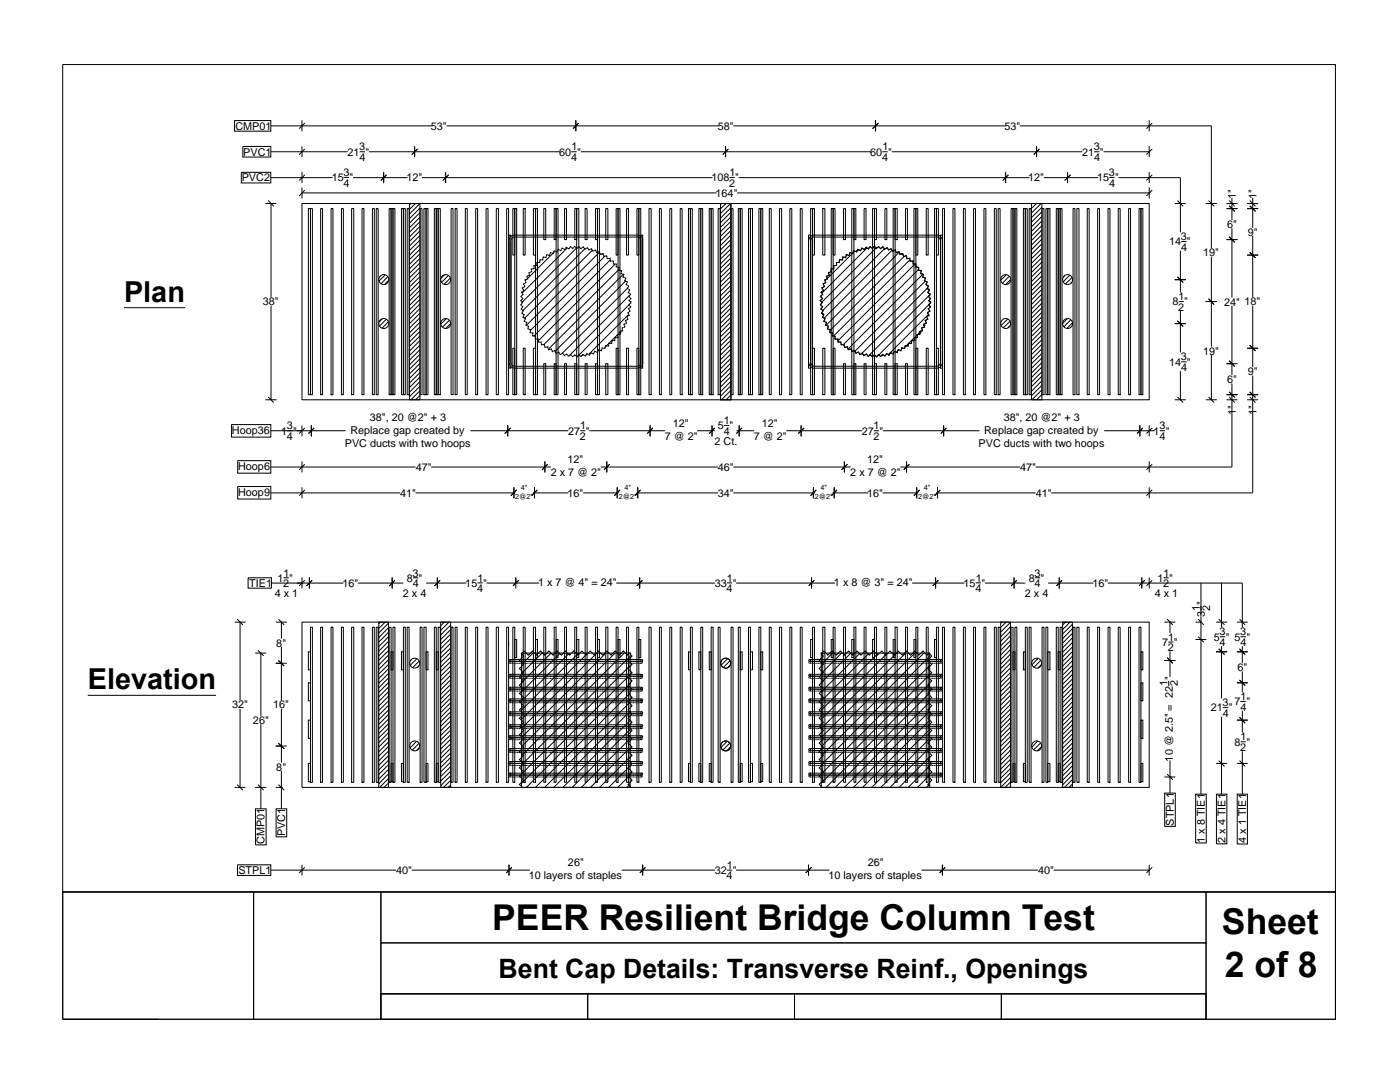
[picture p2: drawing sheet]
<svg xmlns="http://www.w3.org/2000/svg" width="279mm" height="216mm" viewBox="0 0 279 216" stroke-linecap="round" stroke-linejoin="round" font-family="sans-serif">
<defs><g id="words">
<g font-size="7.1">
<text x="98.2" y="185.6">PEER Resilient Bridge Column Test</text>
<text x="243.9" y="186.4">Sheet</text>
<text x="244.4" y="194.9">2 of 8</text>
</g>
<g font-size="5.8">
<text x="24.8" y="60.2">Plan</text>
<text x="17.5" y="137.5">Elevation</text>
</g>
<text font-size="5.3" x="99.5" y="195.1">Bent Cap Details: Transverse Reinf., Openings</text>
<g font-size="2.2">
<text x="47" y="25.9">CMP01</text>
<text x="86" y="25.9">53&quot;</text>
<text x="143.2" y="25.9">58&quot;</text>
<text x="200.5" y="25.9">53&quot;</text>
<text x="48.5" y="31.1">PVC1</text>
<text x="68.5" y="35.2">3</text>
<text x="69.4" y="31">21 &quot;</text>
<text x="71.7" y="30">3</text>
<text x="71.7" y="32.1">4</text>
<text x="111.6" y="31">60 &quot;</text>
<text x="114" y="32.1">4</text>
<text x="114" y="30">1</text>
<text x="145.6" y="35.2">1</text>
<text x="173.7" y="31">60 &quot;</text>
<text x="176.1" y="32.1">4</text>
<text x="176.1" y="30">1</text>
<text x="216" y="31">21 &quot;</text>
<text x="218.3" y="30">3</text>
<text x="218.3" y="32.1">4</text>
<text x="221.3" y="35.2">3</text>
<text x="48.2" y="36.2">PVC2</text>
<text x="66.2" y="36.2">15 &quot;</text>
<text x="68.6" y="37.2">4</text>
<text x="81.1" y="36.2">12&quot;</text>
<text x="142" y="36.2">108 &quot;</text>
<text x="142.8" y="39.3">164&quot;</text>
<text x="145.5" y="37.2">2</text>
<text x="205.2" y="36.2">12&quot;</text>
<text x="219" y="36.2">15 &quot;</text>
<text x="221.3" y="37.2">4</text>
<text x="246.6" y="39.7" transform="rotate(-90 246.6 39.7)">1&quot;</text>
<text x="250.8" y="39.7" transform="rotate(-90 250.8 39.7)">1&quot;</text>
<text x="235.7" y="47.9">3</text>
<text x="244.9" y="45.5">6&quot;</text>
<text x="249" y="47">9&quot;</text>
<text x="233.3" y="49">14 &quot;</text>
<text x="235.7" y="50">4</text>
<text x="240.1" y="51.2">19&quot;</text>
<text x="235.2" y="59.9">1</text>
<text x="52.5" y="60.9">38&quot;</text>
<text x="234" y="60.9">8 &quot;</text>
<text x="235.1" y="62">2</text>
<text x="244.3" y="61">24&quot; 18&quot;</text>
<text x="235.7" y="71.9">3</text>
<text x="240.1" y="70.8">19&quot;</text>
<text x="233.3" y="73">14 &quot;</text>
<text x="235.7" y="74">4</text>
<text x="244.9" y="76.4">6&quot;</text>
<text x="249" y="74.9">9&quot;</text>
<text x="73.8" y="83.9">38&quot;, 20 @2&quot; + 3</text>
<text x="200.3" y="83.9">38&quot;, 20 @2&quot; + 3</text>
<text x="246.6" y="82.8" transform="rotate(-90 246.6 82.8)">1&quot;</text>
<text x="250.8" y="82.8" transform="rotate(-90 250.8 82.8)">1&quot;</text>
<text x="46.3" y="86.5">Hoop36</text>
<text x="56.1" y="86.8">1 &quot;</text>
<text x="57.3" y="85.7">3</text>
<text x="57.3" y="87.8">4</text>
<text x="68.8" y="89.1">PVC ducts with two hoops</text>
<text x="69.9" y="86.5">Replace gap created by</text>
<text x="113.4" y="86.8">27 &quot;</text>
<text x="115.7" y="87.8">2</text>
<text x="115.8" y="85.7">1</text>
<text x="132.7" y="87.8">7 @ 2&quot;</text>
<text x="134.3" y="85.2">12&quot;</text>
<text x="142.6" y="88.8">2 Ct.</text>
<text x="143.2" y="85.7">5 &quot;</text>
<text x="144.4" y="86.7">4</text>
<text x="144.5" y="84.6">1</text>
<text x="150.4" y="87.8">7 @ 2&quot;</text>
<text x="152" y="85.2">12&quot;</text>
<text x="172" y="86.8">27 &quot;</text>
<text x="174.3" y="87.8">2</text>
<text x="174.4" y="85.7">1</text>
<text x="195.3" y="89.1">PVC ducts with two hoops</text>
<text x="196.4" y="86.5">Replace gap created by</text>
<text x="230.2" y="86.8">1 &quot;</text>
<text x="231.4" y="85.7">3</text>
<text x="231.4" y="87.8">4</text>
<text x="47.5" y="93.7">Hoop6</text>
<text x="83" y="94">47&quot;</text>
<text x="109.9" y="95">2 x 7 @ 2&quot;</text>
<text x="113.3" y="92.4">12&quot;</text>
<text x="143.3" y="94">46&quot;</text>
<text x="169.7" y="95">2 x 7 @ 2&quot;</text>
<text x="173.1" y="92.4">12&quot;</text>
<text x="203.6" y="94">47&quot;</text>
<text x="47.5" y="98.9">Hoop9</text>
<text x="79.9" y="99.1">41&quot;</text>
<text x="113.3" y="99.1">16&quot;</text>
<text x="143.2" y="99.1">34&quot;</text>
<text x="173.1" y="99.1">16&quot;</text>
<text x="206.7" y="99.1">41&quot;</text>
<text x="49.7" y="117.1">TIE1</text>
<text x="54.8" y="119.2">4 x 1</text>
<text x="55.4" y="116.1">1 &quot;</text>
<text x="56.5" y="117.1">2</text>
<text x="56.6" y="115">1</text>
<text x="68.4" y="117.1">16&quot;</text>
<text x="80.4" y="119.2">2 x 4</text>
<text x="81.2" y="116.1">8 &quot;</text>
<text x="82.3" y="115">3</text>
<text x="82.4" y="117.1">4</text>
<text x="92.9" y="117.1">15 &quot;</text>
<text x="95.2" y="118.1">4</text>
<text x="95.3" y="116">1</text>
<text x="107.4" y="116.9">1 x 7 @ 4&quot; = 24&quot;</text>
<text x="142.6" y="117.1">33 &quot;</text>
<text x="145" y="118.1">4</text>
<text x="145.1" y="116">1</text>
<text x="166.4" y="116.9">1 x 8 @ 3&quot; = 24&quot;</text>
<text x="192.3" y="117.1">15 &quot;</text>
<text x="194.7" y="118.1">4</text>
<text x="194.7" y="116">1</text>
<text x="204.5" y="119.2">2 x 4</text>
<text x="205.3" y="116.1">8 &quot;</text>
<text x="206.4" y="115">3</text>
<text x="206.5" y="117.1">4</text>
<text x="218" y="117.1">16&quot;</text>
<text x="230.4" y="119.2">4 x 1</text>
<text x="231" y="116.1">1 &quot;</text>
<text x="232.1" y="117.1">2</text>
<text x="232.2" y="115">1</text>
<text x="239.4" y="121.9" transform="rotate(-90 239.4 121.9)">1</text>
<text x="240.4" y="123.1" transform="rotate(-90 240.4 123.1)">3 &quot;</text>
<text x="241.5" y="121.9" transform="rotate(-90 241.5 121.9)">2</text>
<text x="55.1" y="129">8&quot;</text>
<text x="231.9" y="128.9">7 &quot;</text>
<text x="233.1" y="129.9">2</text>
<text x="233.1" y="127.9">1</text>
<text x="242.3" y="127.9">5 &quot; 5 &quot;</text>
<text x="243.4" y="126.8">3</text>
<text x="243.4" y="128.9">4</text>
<text x="247.5" y="126.8">3</text>
<text x="247.6" y="128.9">4</text>
<text x="233" y="136.9" transform="rotate(-90 233 136.9)">1</text>
<text x="235.1" y="137" transform="rotate(-90 235.1 137)">2</text>
<text x="247" y="133.9">6&quot;</text>
<text x="46.3" y="141.4">32&quot;</text>
<text x="54.5" y="141.4">16&quot;</text>
<text x="241.7" y="142">21 &quot;</text>
<text x="244" y="140.9">3</text>
<text x="244" y="143">4</text>
<text x="246.4" y="140.7">7 &quot;</text>
<text x="247.6" y="141.8">4</text>
<text x="247.6" y="139.7">1</text>
<text x="50.5" y="144.5">26&quot;</text>
<text x="246.4" y="148.8">8 &quot;</text>
<text x="247.5" y="149.8">2</text>
<text x="247.6" y="147.8">1</text>
<text x="55.1" y="153.8">8&quot;</text>
<text x="234" y="151.9" transform="rotate(-90 234 151.9)">10 @ 2.5&quot; = 22 &quot;</text>
<text x="56.9" y="166.9" transform="rotate(-90 56.9 166.9)">PVC1</text>
<text x="234.3" y="164.7" transform="rotate(-90 234.3 164.7)">STPL1</text>
<text x="52.8" y="168.4" transform="rotate(-90 52.8 168.4)">CMP01</text>
<text x="113.4" y="172.9">26&quot;</text>
<text x="145.1" y="173.3">1</text>
<text x="173.2" y="172.9">26&quot;</text>
<text x="240.4" y="168.2" transform="rotate(-90 240.4 168.2)">1 x 8 TIE1</text>
<text x="244.6" y="168.2" transform="rotate(-90 244.6 168.2)">2 x 4 TIE1</text>
<text x="248.7" y="168.2" transform="rotate(-90 248.7 168.2)">4 x 1 TIE1</text>
<text x="47.6" y="174.4">STPL1</text>
<text x="79.1" y="174.4">40&quot;</text>
<text x="105.5" y="175.4">10 layers of staples</text>
<text x="142.6" y="174.4">32 &quot;</text>
<text x="145" y="175.4">4</text>
<text x="165.3" y="175.4">10 layers of staples</text>
<text x="207.2" y="174.4">40&quot;</text>
</g>
<g font-size="1.4">
<text x="102.8" y="99.6">2@2&quot;</text>
<text x="104" y="97.8">4&quot;</text>
<text x="123.5" y="99.6">2@2&quot;</text>
<text x="124.6" y="97.8">4&quot;</text>
<text x="162.6" y="99.6">2@2&quot;</text>
<text x="163.8" y="97.8">4&quot;</text>
<text x="183.2" y="99.6">2@2&quot;</text>
<text x="184.4" y="97.8">4&quot;</text>
</g>
</g></defs>
<!-- layer: Outline -->
<path d="M60.3 40.6h169v39.2h-169zM60.3 124.1h169v33h-169z" fill="none" stroke="#000" stroke-width=".2"/>
<!-- layer: Corrugated_Duct -->
<g fill="none" stroke="#000" stroke-width=".2">
<path d="M105.8 54.3l-.2 .1 .1 .6-.6 .1 .2 .5-.5 .3 .2 .5-.5 .3 .3 .5-.6 .3 .3 .5-.4 .3 .3 .5-.4 .4 .3 .4-.4 .4 .4 .4-.4 .4 .4 .4-.3 .5 .5 .3-.4 .5 .5 .3-.3 .5 .6 .3-.3 .5 .5 .2-.2 .6 .6 .2-.1 .3M109.8 50.7l-.1 .3-.6-.2-.1 .6-.6-.1-.1 .6-.5-.1-.1 .6h-.6v.6h-.6l.1 .6-.6 .1 .1 .5-.2 .1M110.6 50.3l-5.6 5.6M111.2 50v.3l-.6-.2-.2 .5-.6-.2v.2M111.2 50h.1M113.2 49.5l-9 9M115.2 49.4l-11.1 11M116.8 49.5l-12.5 12.6M117 49.6l-.3 .2-.3-.6-.5 .4-.3-.4-.5 .4-.4-.4-.4 .4-.4-.4-.4 .5-.5-.4-.3 .5-.5-.3-.3 .5-.5-.2-.1 .2M117 49.6l.2-.2 .3 .5 .6-.3 .2 .5 .3-.1M118.3 49.9l-13.7 13.7M118.6 50l.3-.1 .2 .5 .5-.2 .2 .6 .3-.2"/>
<path d="M119.6 50.4l-14.5 14.4M120.1 50.7l.3-.1 .1 .6 .6-.2 .1 .6 .6-.1v.6h.6v.6h.6v.6l.6 .1-.1 .5 .6 .1-.1 .3M120.1 50.7h.1M120.8 51.1l-15 14.9M121.8 51.8l-15.3 15.3M122.8 52.7l-15.4 15.3M123.6 53.7l-15.2 15.1M124 54.3l-.1 .3 .6 .2-.1 .2M124.3 54.8l-14.8 14.8M124.4 55l-.1 .3 .6 .2-.2 .5 .5 .2-.1 .3M124.9 56l-14.2 14.2M125.1 56.5l-.1 .3 .5 .3-.3 .5 .5 .3-.2 .2"/>
<path d="M125.4 57.4l-13.3 13.2M125.5 58.1l-.1 .2 .4 .4-.1 .2M125.7 58.9l-.2 .3 .4 .3-.4 .5 .3 .2M125.7 58.9l-12 12M164 58.9l-.3 .3 .5 .4-.5 .4 .4 .4-.4 .4 .5 .4-.2 .2M164.2 57.7l.2 .3-.5 .3 .3 .5-.3 .1M165.6 54.3l-.3 .1 .2 .6-.6 .1 .2 .5-.5 .3 .2 .5-.5 .3 .2 .5-.5 .3 .2 .2M165.8 53.9l.1 .3-.3 .1M169.5 50.7v.3l-.6-.2-.1 .6-.6-.1-.1 .6-.6-.1v.6h-.6v.6h-.5v.6l-.6 .1 .1 .2M170.4 50.3l-5.6 5.6M171.1 50l.1-.2 .5 .2 .3-.5 .5 .3 .3-.5 .5 .4 .4-.5 .4 .4 .4-.4 .4 .4 .5-.4 .4 .4 .4-.4 .3 .6 .5-.4 .3 .5 .5-.3 .3 .5 .3-.1M171.1 50h.1"/>
<path d="M171.1 50l-.1 .3-.6-.2-.2 .5-.5-.2-.2 .2M173 49.5l-9 9M174.9 49.4l-11 11M176.6 49.5l-12.5 12.6M178.1 49.9l-13.7 13.7M178.4 50l.3-.1 .2 .5 .5-.2 .2 .6 .3-.2M179.4 50.4l-14.4 14.4M179.9 50.7l.3-.1 .1 .6 .3-.1M179.9 50.7h.1M180.5 51.1l-14.9 14.9M180.6 51.1l.3-.1 .1 .6 .6-.1v.3M181.6 51.8v.3h.6v.6h.6v.3"/>
<path d="M181.6 51.8l-15.2 15.3M182.6 52.7l-15.4 15.3M182.8 53v.3l.5 .1v.5l.6 .1-.1 .3M183.4 53.7l-15.2 15.1M183.8 54.3l-.1 .3 .6 .2-.2 .5 .3 .1M184.1 54.8l-14.8 14.8M184.4 55.4l.3 .1-.2 .5 .5 .2-.1 .3M184.7 56l-14.2 14.2M184.9 56.5l-.1 .3 .5 .3-.3 .5 .3 .1M185.2 57.4l-13.3 13.2M185.2 57.7l.3 .2-.3 .4 .5 .4-.2 .2M185.2 57.7h.1"/>
<path d="M185.5 58.9l-.2 .3 .4 .3-.4 .5 .2 .2M185.5 58.9l-12.1 12M105.4 65.3v.3l.5 .2-.1 .3M105.9 66.1l-.1 .3h.3M106.1 66.4h.3l-.1 .6 .6 .1-.1 .6h.6v.6h.6l.1 .5h.6v.2M108.7 69.1v.2l.6-.1 .2 .6 .5-.2 .2 .6 .6-.3 .2 .6 .5-.3 .3 .6 .5-.3 .2 .3M112.5 70.7l.1 .3 .5-.4 .3 .5 .3-.1M113.7 70.9l.2-.1 .4 .4 .4-.4 .4 .4 .4-.4 .5 .3 .1-.2M116.1 70.9h.1M117 70.8l-.2 .2-.5-.3-.2 .3M117 70.8h.1M117.4 70.7l-.3-.2-.1 .3"/>
<path d="M121.1 69.1l-.3-.1-.1 .5-.5-.1-.2 .6-.5-.2-.3 .5-.5-.2-.3 .5-.5-.2-.3 .5-.2-.1M123 67.4h-.3v.6h-.6v.6l-.6-.1-.1 .6-.3-.1M123.8 66.4v.3l-.6 .1 .1 .6h-.3M123.8 66.4h.1M124.1 66l-3.4 3.4M124.4 65.3l-.3 .1 .2 .6-.6 .1 .1 .3M125.1 63.9h-.3l.2 .6-.5 .2 .2 .5-.3 .2M125.4 62.8l-7.9 7.9M125.5 62.2l-.2 .2 .3 .5-.5 .3 .2 .5-.2 .2M125.7 60.6l-10.3 10.4M125.8 60.2h.1M125.8 60.2l.1 .2-.4 .4 .4 .4-.5 .4 .4 .5-.3 .1"/>
<path d="M163.9 61.4l-.1 .3 .5 .3-.4 .5 .3 .2M164.2 62.7l.2 .1-.2 .5 .5 .3-.3 .5 .6 .2-.3 .6 .6 .2-.1 .3M164.2 62.7h.1M165.2 65.3l-.1 .3 .6 .2-.1 .6h.2M165.8 66.4h.1M165.9 66.4h.2v.6l.6 .1v.6h.5v.6h.6l.1 .5h.6v.2M168.5 69.1l.1 .2 .5-.1 .2 .6 .5-.2 .2 .6 .6-.3 .2 .6 .5-.3 .3 .6 .3-.2M171.9 70.6l.2-.1 .1 .3M172.2 70.7l.2 .3 .5-.4 .4 .5 .2-.1M173.5 70.9l.2-.1 .4 .4 .4-.4 .4 .4 .4-.4 .5 .3 .2-.2M176 70.9h.1M177.2 70.7l-.3-.2-.3 .5-.5-.3-.1 .3"/>
<path d="M181 69.1l-.3-.1-.2 .5-.6-.1-.1 .6-.6-.2-.1 .5-.6-.2-.2 .5-.6-.2-.3 .5-.2-.1M182.8 67.4h-.3v.6h-.6v.6l-.6-.1-.1 .6-.2-.1M183.6 66.4v.3l-.6 .1 .1 .6h-.3M183.6 66.4h.1M183.9 66l-3.4 3.4M184.2 65.3l-.3 .1 .2 .6-.6 .1 .1 .3M184.4 65l.1 .2-.3 .2M184.4 65h.1M184.9 63.9h-.3l.3 .6-.6 .2 .1 .3M185.2 62.8l-7.9 7.9M185.3 62.7l.1 .2-.5 .3 .3 .5-.3 .2M185.5 60.2h.1"/>
<path d="M185.5 60.2l.2 .2-.4 .4 .4 .4-.5 .4 .4 .5-.5 .3 .1 .3M185.5 60.6l-10.3 10.4M104.1 130.3h21.7v26.8h-21.7zM104.5 130.3l-.4 .4M106.4 130.3l-2.3 2.3M108.2 130.3l-4.1 4.1M110 130.3l-5.9 5.9M111.8 130.3l-7.7 7.8M113.7 130.3l-9.6 9.6M115.5 130.3l-11.4 11.4M117.3 130.3l-13.2 13.2M119.1 130.3l-15 15"/>
<path d="M120.9 130.3l-16.8 16.9M122.8 130.3l-18.7 18.7M124.6 130.3l-20.5 20.5M125.8 134.6l-.5 .5 .8 .8-.8 .8 .8 .8-.8 .9 .8 .8-.8 .8 .8 .8-.8 .9 .8 .8-.8 .8 .8 .8-.8 .9 .8 .8-.8 .8 .8 .8-.8 .9 .8 .8-.8 .8 .8 .8-.8 .9 .8 .8-.8 .8 .8 .8-.8 .9 .8 .8-.8 .8 .5 .4v.2M125.8 134.6l.3-.4-.8-.8 .8-.8-.8-.8 .8-.9-.3-.4v-.2l-.6 .4-.8-.8-.8 .8-.8-.8-.9 .8-.8-.8-.8 .8-.8-.8-.9 .8-.8-.8-.8 .8-.9-.8-.8 .8-.8-.8-.8 .8-.9-.8-.8 .8-.8-.8-.8 .8-.9-.8-.8 .8-.8-.8-.8 .8-.9-.8-.8 .8-.8-.8-.5 .4v.2l.4 .4-.8 .9 .8 .8-.8 .8 .8 .8-.8 .9 .8 .8-.8 .8 .8 .8-.8 .9 .8 .8-.8 .8 .8 .8-.8 .9 .8 .8-.8 .8 .8 .8-.8 .9 .4 .3M125.8 131l-21.7 21.6M125.8 132.8l-21.7 21.6M125.8 134.6l-21.7 21.7M125.8 136.5l-20.7 20.6M125.8 138.3l-18.9 18.8M163.9 130.3h21.6v26.8h-21.6zM164.3 130.3l-.4 .4"/>
<path d="M166.1 130.3l-2.2 2.3M168 130.3l-4.1 4.1M169.8 130.3l-5.9 5.9M171.6 130.3l-7.7 7.8M173.5 130.3l-9.6 9.6M175.3 130.3l-11.4 11.4M177.1 130.3l-13.2 13.2M178.9 130.3l-15 15M180.7 130.3l-16.8 16.9M182.6 130.3l-18.7 18.7M184.4 130.3l-20.5 20.5M185.5 134.6l.5-.4-.8-.8 .8-.8-.8-.8 .8-.9-.5-.4v-.2l-.5 .4-.8-.8-.8 .8-.8-.8-.9 .8-.8-.8-.8 .8-.8-.8-.9 .8-.8-.8-.8 .8-.8-.8-.9 .8-.8-.8-.8 .8-.8-.8-.9 .8-.8-.8-.8 .8-.8-.8-.9 .8-.8-.8-.8 .8-.8-.8-.9 .8-.8-.8-.5 .4v.2l.4 .4-.8 .9 .8 .8-.8 .8 .8 .8-.8 .9 .8 .8-.8 .8 .8 .8-.8 .9 .8 .8-.8 .8 .8 .8-.8 .9 .8 .8-.8 .8 .8 .8-.8 .9 .4 .3"/>
<path d="M185.5 134.6l-.3 .5 .8 .8-.8 .8 .8 .8-.8 .9 .8 .8-.8 .8 .8 .8-.8 .9 .8 .8-.8 .8 .8 .8-.8 .9 .8 .8-.8 .8 .8 .8-.8 .9 .8 .8-.8 .8 .8 .8-.8 .9 .8 .8-.8 .8 .8 .8-.8 .9 .8 .8-.8 .8 .3 .4v.2M185.5 131l-21.6 21.6M185.5 132.8l-21.6 21.6M185.5 134.6l-21.6 21.7M185.5 136.5l-20.6 20.6M185.5 138.3l-18.8 18.8M104.1 145.3l.4 .5-.8 .8 .8 .8-.8 .9 .8 .8-.8 .8 .8 .8-.8 .9 .8 .8-.8 .8 .8 .8-.4 .4M104.1 154.4l-.4 .5 .8 .8-.8 .8 .4 .4v.2M125.8 140.1l-17.1 17M125.8 141.9l-15.3 15.2M125.8 143.7l-13.5 13.4M125.8 145.6l-11.6 11.5"/>
<path d="M125.8 147.4l-9.8 9.7M125.8 149.2l-8 7.9M125.8 151l-6.1 6.1M125.8 152.8l-4.3 4.3M125.8 154.7l-2.5 2.4M125.8 156.5l-.7 .6M163.9 154.4l-.4 .5 .8 .8-.8 .8 .4 .4v.2M163.9 145.3l.4 .5-.8 .8 .8 .8-.8 .9 .8 .8-.8 .8 .8 .8-.8 .9 .8 .8-.8 .8 .8 .8-.4 .4M185.5 140.1l-17 17M185.5 141.9l-15.2 15.2M185.5 143.7l-13.3 13.4M185.5 145.6l-11.5 11.5"/>
<path d="M185.5 147.4l-9.7 9.7M185.5 149.2l-7.9 7.9M185.5 151l-6.1 6.1M185.5 152.8l-4.2 4.3M185.5 154.7l-2.4 2.4M185.5 156.5l-.6 .6"/>
</g>
<!-- layer: Annotations -->
<g fill="none" stroke="#000" stroke-width=".2">
<path d="M60.3 37.5v2.1M60.3 38.5h82.6M147.2 38.5h82.1M229.3 37.5v2.1M53 40.6h2.1M54.1 40.6v18.7M24.8 61.4h12.1M53 79.8h2.1M54.1 61.1v18.7M17.5 138.7h25.6M46.9 124.1h2M47.9 124.1v15.6"/>
<path d="M101.5 128.2v.6M46.9 157.1h2M47.9 141.5v15.6M12.5 178h254v25.4h-254zM12.5 178h38.1v25.4h-38.1zM50.6 178h25.4v25.4h-25.4zM76 178h164.7v10.1h-164.7zM240.7 178h25.8v25.4h-25.8zM76 188.1h164.7v10.2h-164.7zM76 198.3h164.7v5.1h-164.7zM76 198.3h41.3v5.1h-41.3zM117.3 198.3h41.3v5.1h-41.3z"/>
<path d="M158.6 198.3h41.2v5.1h-41.2zM199.8 198.3h40.9v5.1h-40.9z"/>
</g>
<!-- layer: Dimensions -->
<g fill="none" stroke="#000" stroke-width=".2">
<path d="M12.5 12.9h254v165.1h-254zM60.3 24.1v2M60.3 29.3v2M60.3 34.4v2.1M60.3 35.4h6M60.3 30.3h9M60.3 25.1h25.7M68.6 35.4h1.1M70.5 35.4h10.8M71.8 30.3h1M73.7 30.3h37.9M76.6 34.4v2.1"/>
<path d="M82.7 29.3v2M84.3 35.4h57.8M88.9 34.4v2.1M89.2 25.1h54M114 30.3h1.1M114.9 24.1v2M116 30.3h57.7M144.8 29.3v2M145.6 35.4h1M146.4 25.1h54.1M147.5 35.4h57.9M174.7 24.1v2"/>
<path d="M176.1 30.3h1.1M178 30.3h37.9M200.7 34.4v2.1M203.6 25.1h38.2v24.4M206.9 29.3v2M208.4 35.4h10.7M213 34.4v2.1M218.4 30.3h1M220.3 30.3h9M221.4 35.4h1M223.3 35.4h12.3v10.9M229.3 24.1v2"/>
<path d="M229.3 29.3v2M229.3 34.4v2.1M245.9 39.6v4.2M250 39.6v5.8M234.5 55.8h2.1M234.5 40.6h2.1M235.6 50.1v8.2M235.7 48.2h1.1M240.7 40.6h2.1M241.8 51.3v17.8M244.8 40.6h2.1M244.8 41.6h2.1"/>
<path d="M244.8 47.8h2.1M245.9 45.6v13.7M248.9 40.6h2.1M248.9 41.6h2.1M248.9 50.9h2.1M250 47.1v12.2M234.5 64.6h2.1M234.5 79.8h2.1M235.2 60.2h1M235.6 62.1v8.1M235.6 74.1v5.7M235.7 72.2h1.1"/>
<path d="M240.7 60.2h2.1M240.7 79.8h2.1M241.8 70.9v8.9M244.8 79.8h2.1M244.8 72.6h2.1M244.8 78.8h2.1M245.9 76.6v16.6h-39.2M245.9 61.1v13.7M248.9 79.8h2.1M248.9 78.8h2.1M248.9 69.5h2.1M250 75v23.4h-40.2"/>
<path d="M250 61.1v12.1M57.3 86h1.1M59.3 86h9.6M60.3 84.9v2.1M60.3 92.1v2.1M60.3 97.3v2.1M60.3 93.2h22.6M60.3 98.4h19.5M62.1 84.9v2.1M83 98.4h19.8M86.1 93.2h23.8M93.9 86h19.5"/>
<path d="M101.3 84.9v2.1M102.6 97.3v2.1M106.4 98.4h7M106.7 97.3v2.1M108.7 92.1v2.1M115.8 86h1M116.4 98.4h7M117.7 86h15M120 93.2h23.2M121.1 92.1v2.1M123.2 97.3v2.1M127.1 98.4h16.1"/>
<path d="M127.3 97.3v2.1M129.7 84.9v2.1M139.2 86h3.4M142.1 84.9v2.1M144.5 84.9h1M146.4 93.2h23.3M146.4 98.4h16.2M147.1 86h3.3M147.5 84.9v2.1M157 86h14.9M159.9 84.9v2.1M162.3 97.3v2.1"/>
<path d="M166.2 98.4h7M166.5 97.3v2.1M168.5 92.1v2.1M174.4 86h1M176.2 98.4h7M176.3 86h19.1M179.7 93.2h23.8M180.9 92.1v2.1M183 97.3v2.1M186.8 98.4h19.8M187.1 97.3v2.1M188.3 84.9v2.1"/>
<path d="M220.4 86h10M227.5 84.9v2.1M229.3 84.9v2.1M229.3 92.1v2.1M229.3 97.3v2.1M231.5 86h1M56.6 115.3h1M59.3 116.3h9.2M60.3 115.3v2.1M61.8 115.3v2.1M71.5 116.3h8.9M78.3 115.3v2.1"/>
<path d="M82.4 115.3h1.1M85.1 116.3h7.9M87.3 115.3v2.1M95.3 116.3h1M97.2 116.3h10.4M102.9 115.3v2.1M123 116.3h19.6M127.7 115.3v2.1M145.1 116.3h1M147 116.3h19.6M162 115.3v2.1M182.1 116.3h10.3"/>
<path d="M186.7 115.3v2.1M194.7 116.3h1.1M196.6 116.3h7.9M202.4 115.3v2.1M206.5 115.3h1.1M209.2 116.3h8.9M211.4 115.3v2.1M221.1 116.3h26.8v8.9M227.9 115.3v2.1M229.3 115.3v2.1M232.2 115.3h1M239.7 116.3v6.7"/>
<path d="M243.8 116.3v8.9M51 130.3h2.1M52.1 130.3v12.5M55.1 124.1h2.1M55.1 132.3h2.1M56.2 124.1v3.3M56.2 129.1v10.6M232.4 124.1h2.1M232.4 131.8h2.1M233.2 128.1h1M233.2 135.9v1M233.5 124.1v2.2"/>
<path d="M233.5 130v5M238.7 124.1h1v3.5M238.7 127.6h2M239.7 123.1v1M242.8 130.1h2M242.8 124.1h2M243.4 127.1h1.1M243.8 129v10.3M246.9 130.1h2M246.9 124.1h2M246.9 136.2h2M247.6 127.1h1.1"/>
<path d="M247.6 140h1M247.9 129v3.3M247.9 134v4.1M51 157.1h2.1M52.1 157.1h.1M52.1 144.6v16.8M55.1 157.1h1.1M55.1 148.9h2.1M56.2 157.1h.1M56.2 141.5v10.6M56.2 153.9v7.5M232.4 158.3h2.2v6.6h-2.2z"/>
<path d="M232.4 155h2.1M233.5 155h.1M233.5 151.8v6.5M242.8 152.3h2M243.8 143.1v9.2M244 141.2h1.1M246.9 143.7h2M246.9 152.3h2M247.6 148h1M247.9 141.9v4.2M247.9 150v2.3M51 161.4h2.1v7.2h-2.1z"/>
<path d="M55.1 161.4h2.1v5.6h-2.1zM60.3 172.6v2M60.3 173.6h18.7M82.2 173.6h23.5M101.6 172.6v2M124.1 173.6h18.5M128.3 172.6v2M145.1 173.6h1M147 173.6h18.5M161.4 172.6v2M184 173.6h23.1M188.1 172.6v2"/>
<path d="M210.3 173.6h19M229.3 172.6v2"/>
</g>
<!-- layer: 0 -->
<g fill="none" stroke="#000" stroke-width=".2">
<path d="M46.8 24.1h7.2v2.1h-7.2zM48.2 34.4h5.8v2.1h-5.8zM48.5 29.2h5.5v2.1h-5.5zM54 35.4h6.3M54 30.3h6.3M54 25.1h6.3M60.8 34.9l-1 1.1M60.8 29.8l-1 1M60.8 24.6l-1 1M60.8 38l-1 1M77.1 34.9l-1 1.1M83.3 29.8l-1.1 1"/>
<path d="M89.5 34.9l-1.1 1.1M115.4 24.6l-1 1M145.3 29.8l-1 1M175.2 24.6l-1 1M201.2 34.9l-1 1.1M207.4 29.8l-1 1M213.6 34.9l-1.1 1.1M229.9 34.9l-1.1 1.1M229.9 29.8l-1.1 1M229.9 24.6l-1.1 1M229.9 38l-1.1 1M53.6 40.1l1 1"/>
<path d="M235 55.3l1.1 1M235 40.1l1.1 1M241.2 59.7l1.1 1M241.2 40.1l1.1 1M245.3 41.1l1.1 1M245.3 40.1l1.1 1M245.3 47.3l1.1 1M249.5 50.4l1 1M249.5 41.1l1 1M249.5 40.1l1 1M53.6 79.3l1 1M235 64.1l1.1 1"/>
<path d="M235 79.3l1.1 1M241.2 79.3l1.1 1M245.3 72l1.1 1.1M245.3 78.2l1.1 1.1M245.3 79.3l1.1 1M249.5 78.2l1 1.1M249.5 79.3l1 1M249.5 68.9l1 1.1M46.2 84.7h7.8v2.5h-7.8zM47.4 91.9h6.6v2.5h-6.6zM47.4 97.1h6.6v2.5h-6.6zM54 93.2h6.3"/>
<path d="M54 86h6.3M54 98.4h6.3M60.8 85.4l-1 1.1M60.8 92.7l-1 1M60.8 97.8l-1 1.1M62.6 85.4l-1 1.1M101.8 85.4l-1 1.1M103.1 97.8l-1.1 1.1M107.2 97.8l-1 1.1M109.2 92.7l-1 1M121.6 92.7l-1 1M123.7 97.8l-1 1.1"/>
<path d="M127.8 97.8l-1 1.1M130.2 85.4l-1 1.1M142.6 85.4l-1 1.1M148 85.4l-1 1.1M160.4 85.4l-1 1.1M162.8 97.8l-1 1.1M167 97.8l-1 1.1M169.1 92.7l-1.1 1M181.4 92.7l-1 1M183.5 97.8l-1.1 1.1M187.6 97.8l-1 1.1M188.8 85.4l-1 1.1"/>
<path d="M228 85.4l-1 1.1M229.9 85.4l-1.1 1.1M229.9 92.7l-1.1 1M229.9 97.8l-1.1 1.1M49.5 115.3h4.7v2.1h-4.7zM54.2 116.3h6.1M60.8 115.8l-1 1.1M62.3 115.8l-1.1 1.1M78.8 115.8l-1 1.1M87.8 115.8l-1 1.1M103.4 115.8l-1 1.1M128.2 115.8l-1 1.1"/>
<path d="M162.5 115.8l-1.1 1.1M187.2 115.8l-1 1.1M202.9 115.8l-1.1 1.1M211.9 115.8l-1 1.1M228.4 115.8l-1 1.1M229.9 115.8l-1.1 1.1M47.4 123.6l1 1M51.5 129.8l1.1 1M55.6 131.8l1.1 1.1M55.6 123.6l1.1 1M233 123.6l1 1M233 131.3l1 1"/>
<path d="M239.2 127.1l1 1M239.2 123.6l1 1M239.7 127.6v30.9M243.3 123.6l1 1M243.3 129.5l1 1.1M247.4 129.5l1 1.1M247.4 123.6l1 1M247.4 135.7l1 1.1M47.4 156.6l1 1M51.5 156.6l1.1 1M55.6 156.6l1.1 1M55.6 148.4l1.1 1"/>
<path d="M233 154.5l1 1M238.6 158.5h2.1v9.7h-2.1zM242.8 158.5h2v9.9h-2zM243.3 151.8l1 1.1M243.8 152.3v6.2M246.9 158.5h2v9.9h-2zM247.4 143.2l1 1M247.4 151.8l1 1.1M247.9 152.3v6.2M47.4 172.6h6.6v2.1h-6.6zM54 173.6h6.3M60.8 173.1l-1 1"/>
<path d="M102.1 173.1l-1 1M128.8 173.1l-1.1 1M161.9 173.1l-1 1M188.6 173.1l-1 1M229.9 173.1l-1.1 1"/>
</g>
<!-- layer: Staples -->
<g fill="none" stroke="#000" stroke-width=".2">
<path d="M102.7 47.3h24.4M102.8 47.3a.78 .78 0 0 0-.8 .7v25.5h-.4v-25.4a1.16 1.16 0 0 1 1.2-1.2h24.3a1.09 1.09 0 0 1 1.2 1.1v25.5h-.4v-25.4M127.1 47.3a.78 .78 0 0 1 .8 .7M162.5 47.3h24.4M162.6 47.3a.78 .78 0 0 0-.8 .8v25.4h-.4v-25.4M186.9 47.3a.78 .78 0 0 1 .8 .7v25.5h.4v-25.4a1.16 1.16 0 0 0-1.2-1.2h-24.4a1.08 1.08 0 0 0-1.1 1.1M127.9 72.3a.78 .78 0 0 1-.8 .8h-24.3a.78 .78 0 0 1-.8-.8v-25.4h-.4v25.4a1.16 1.16 0 0 0 1.2 1.2h24.3a1.16 1.16 0 0 0 1.2-1.2v-25.4h-.4v25.4M161.4 72.3a1.16 1.16 0 0 0 1.1 1.2h24.4a1.16 1.16 0 0 0 1.2-1.2v-25.4h-.4v25.4a.78 .78 0 0 1-.8 .8h-24.4a.78 .78 0 0 1-.7-.8v-25.4h-.4v25.4M101.6 135.1l.2 .2M101.6 132.2v.1M101.6 137.9h.3M101.6 132.3h.3"/>
<path d="M101.6 139.9v.1M101.6 137.6v.2M101.6 135v.1M101.6 132.1h.1M101.7 139.9h26.3M101.7 137.6h26.3M101.7 135h26.3M101.7 132h26.3M101.8 139.5h26.2M101.8 137.9h.3M101.8 137.1h26.2M101.8 134.5h26.2"/>
<path d="M101.8 132.3h.3M101.8 131.6h26.2M101.8 137.6h.1v.3M101.8 135h.1v.3M101.8 132l.2 .2M101.8 139.8l.1 .1M101.9 135.3l-.1 .1h.3M101.9 139.9v.3M102 132.2l-.1 .1M102.2 139.8h.2M102.2 137.5h.2M102.2 137.9h.2"/>
<path d="M102.2 134.9h.2M102.2 135.4h.2M102.2 132h.2M102.2 132.3h.2M102.5 137.9h.1M102.5 135.4h.1M102.5 132.3h.1M102.6 139.8h.3M102.6 137.5h.3M102.6 137.9h.3M102.6 134.9h.3M102.6 135.4h.3"/>
<path d="M102.6 132h.3M102.6 132.3h.3M102.9 137.9h.2M102.9 135.4h.2M102.9 132.3h.2M103.1 139.8h.3M103.1 137.5h.3M103.1 137.9h.3M103.1 134.9h.3M103.1 135.4h.3M103.1 132h.3M103.1 132.3h.3"/>
<path d="M103.4 137.9h.1M103.4 135.4h.1M103.4 132.3h.1M103.6 139.8h.2M103.6 137.5h.2M103.6 137.9h.2M103.6 134.9h.2M103.6 135.4h.2M103.6 132h.2M103.6 132.3h.2M103.9 137.9h.1M103.9 135.4h.1"/>
<path d="M103.9 132.3h.1M104 139.8h.3M104 137.5h.3M104 137.9h.3M104 134.9h.3M104 135.4h.3M104 132h.3M104 132.3h.3M104.3 137.9h.2M104.3 135.4h.2M104.3 132.3h.2M104.5 139.8h.3"/>
<path d="M104.5 137.5h.3M104.5 137.9h.3M104.5 134.9h.3M104.5 135.4h.3M104.5 132h.3M104.5 132.3h.3M104.8 137.9h.1M104.8 135.4h.1M104.8 132.3h.1M105 139.8h.2M105 137.5h.2M105 137.9h.2"/>
<path d="M105 134.9h.2M105 135.4h.2M105 132h.2M105 132.3h.2M105.3 137.9h.9M105.3 135.4h.9M105.3 132.3h.9M106.2 139.8h.3M106.2 137.5h.3M106.2 137.9h.3M106.2 134.9h.3M106.2 135.4h.3"/>
<path d="M106.2 132h.3M106.2 132.3h.3M106.5 137.9h.1M106.5 135.4h.1M106.5 132.3h.1M106.7 139.8h.2M106.7 137.5h.2M106.7 137.9h.2M106.7 134.9h.2M106.7 135.4h.2M106.7 132h.2M106.7 132.3h.2"/>
<path d="M107 137.9h.1M107 135.4h.1M107 132.3h.1M107.1 139.8h.3M107.1 137.5h.3M107.1 137.9h.3M107.1 134.9h.3M107.1 135.4h.3M107.1 132h.3M107.1 132.3h.3M107.4 137.9h.2M107.4 135.4h.2"/>
<path d="M107.4 132.3h.2M107.6 139.8h.3M107.6 137.5h.3M107.6 137.9h.3M107.6 134.9h.3M107.6 135.4h.3M107.6 132h.3M107.6 132.3h.3M107.9 137.9h.1M107.9 135.4h.1M107.9 132.3h.1M108.1 139.8h.2"/>
<path d="M108.1 137.5h.2M108.1 137.9h.2M108.1 134.9h.2M108.1 135.4h.2M108.1 132h.2M108.1 132.3h.2M108.4 137.9h.1M108.4 135.4h.1M108.4 132.3h.1M108.5 139.8h.3M108.5 137.5h.3M108.5 137.9h.3"/>
<path d="M108.5 134.9h.3M108.5 135.4h.3M108.5 132h.3M108.5 132.3h.3M108.8 137.9h.2M108.8 135.4h.2M108.8 132.3h.2M109 139.8h.2M109 137.5h.2M109 137.9h.2M109 134.9h.2M109 135.4h.2"/>
<path d="M109 132h.2M109 132.3h.2M109.3 137.9h.4M109.3 135.4h.4M109.3 132.3h.4M109.8 139.8h.2M109.8 137.5h.2M109.8 137.9h.2M109.8 134.9h.2M109.8 135.4h.2M109.8 132h.2M109.8 132.3h.2"/>
<path d="M110.1 137.9h.1M110.1 135.4h.1M110.1 132.3h.1M110.2 139.8h.3M110.2 137.5h.3M110.2 137.9h.3M110.2 134.9h.3M110.2 135.4h.3M110.2 132h.3M110.2 132.3h.3M110.5 137.9h.1M110.5 135.4h.1"/>
<path d="M110.5 132.3h.1M110.7 139.8h.2M110.7 137.5h.2M110.7 137.9h.4M110.7 134.9h.2M110.7 135.4h.4M110.7 132h.2M110.7 132.3h.4M111.2 139.8h.2M111.2 137.5h.2M111.2 137.9h.2M111.2 134.9h.2"/>
<path d="M111.2 135.4h.2M111.2 132h.2M111.2 132.3h.2M111.4 137.9h.2M111.4 135.4h.2M111.4 132.3h.2M111.6 139.8h.3M111.6 137.5h.3M111.6 137.9h.3M111.6 134.9h.3M111.6 135.4h.3M111.6 132h.3"/>
<path d="M111.6 132.3h.3M111.9 137.9h.1M111.9 135.4h.1M111.9 132.3h.1M112.1 139.8h.2M112.1 137.5h.2M112.1 137.9h.4M112.1 134.9h.2M112.1 135.4h.4M112.1 132h.2M112.1 132.3h.4M112.6 139.8h.2"/>
<path d="M112.6 137.5h.2M112.6 137.9h.2M112.6 134.9h.2M112.6 135.4h.2M112.6 132h.2M112.6 132.3h.2M112.8 137.9h1.4M112.8 135.4h1.4M112.8 132.3h1.4M113.8 139.8h.2M113.8 137.5h.2M113.8 134.9h.2"/>
<path d="M113.8 132h.2M114.2 139.8h.3M114.2 137.5h.3M114.2 137.9h.3M114.2 134.9h.3M114.2 135.4h.3M114.2 132h.3M114.2 132.3h.3M114.5 137.9h.2M114.5 135.4h.2M114.5 132.3h.2M114.7 139.8h.3"/>
<path d="M114.7 137.5h.3M114.7 137.9h.3M114.7 134.9h.3M114.7 135.4h.3M114.7 132h.3M114.7 132.3h.3M115 137.9h.6M115 135.4h.6M115 132.3h.6M115.2 139.8h.2M115.2 137.5h.2M115.2 134.9h.2"/>
<path d="M115.2 132h.2M115.6 139.8h.3M115.6 137.5h.3M115.6 137.9h.3M115.6 134.9h.3M115.6 135.4h.3M115.6 132h.3M115.6 132.3h.3M115.9 137.9h.2M115.9 135.4h.2M115.9 132.3h.2M116.1 139.8h.3"/>
<path d="M116.1 137.5h.3M116.1 137.9h.3M116.1 134.9h.3M116.1 135.4h.3M116.1 132h.3M116.1 132.3h.3M116.4 137.9h1.4M116.4 135.4h1.4M116.4 132.3h1.4M116.6 139.8h.2M116.6 137.5h.2M116.6 134.9h.2"/>
<path d="M116.6 132h.2M117.8 139.8h.3M117.8 137.5h.3M117.8 137.9h.3M117.8 134.9h.3M117.8 135.4h.3M117.8 132h.3M117.8 132.3h.3M118.1 137.9h.4M118.1 135.4h.4M118.1 132.3h.4M118.3 139.8h.2"/>
<path d="M118.3 137.5h.2M118.3 134.9h.2M118.3 132h.2M118.6 137.9h.1M118.6 135.4h.1M118.6 132.3h.1M118.7 139.8h.3M118.7 137.5h.3M118.7 137.9h.3M118.7 134.9h.3M118.7 135.4h.3M118.7 132h.3"/>
<path d="M118.7 132.3h.3M119 137.9h.2M119 135.4h.2M119 132.3h.2M119.2 139.8h.3M119.2 137.5h.3M119.2 137.9h.3M119.2 134.9h.3M119.2 135.4h.3M119.2 132h.3M119.2 132.3h.3M119.5 137.9h.4"/>
<path d="M119.5 135.4h.4M119.5 132.3h.4M119.7 139.8h.2M119.7 137.5h.2M119.7 134.9h.2M119.7 132h.2M120 137.9h.1M120 135.4h.1M120 132.3h.1M120.1 139.8h.3M120.1 137.5h.3M120.1 137.9h.3"/>
<path d="M120.1 134.9h.3M120.1 135.4h.3M120.1 132h.3M120.1 132.3h.3M120.4 137.9h.2M120.4 135.4h.2M120.4 132.3h.2M120.6 139.8h.2M120.6 137.5h.2M120.6 137.9h.2M120.6 134.9h.2M120.6 135.4h.2"/>
<path d="M120.6 132h.2M120.6 132.3h.2M120.9 137.9h.9M120.9 135.4h.9M120.9 132.3h.9M121.8 139.8h.3M121.8 137.5h.3M121.8 137.9h.3M121.8 134.9h.3M121.8 135.4h.3M121.8 132h.3M121.8 132.3h.3"/>
<path d="M122.1 137.9h.1M122.1 135.4h.1M122.1 132.3h.1M122.3 139.8h.2M122.3 137.5h.2M122.3 137.9h.2M122.3 134.9h.2M122.3 135.4h.2M122.3 132h.2M122.3 132.3h.2M122.6 137.9h.1M122.6 135.4h.1"/>
<path d="M122.6 132.3h.1M122.8 139.8h.2M122.8 137.5h.2M122.8 137.9h.2M122.8 134.9h.2M122.8 135.4h.2M122.8 132h.2M122.8 132.3h.2M123 137.9h.2M123 135.4h.2M123 132.3h.2M123.2 139.8h.3"/>
<path d="M123.2 137.5h.3M123.2 137.9h.3M123.2 134.9h.3M123.2 135.4h.3M123.2 132h.3M123.2 132.3h.3M123.5 137.9h.1M123.5 135.4h.1M123.5 132.3h.1M123.7 139.8h.2M123.7 137.5h.2M123.7 137.9h.2"/>
<path d="M123.7 134.9h.2M123.7 135.4h.2M123.7 132h.2M123.7 132.3h.2M124 137.9h.1M124 135.4h.1M124 132.3h.1M124.1 139.8h.3M124.1 137.5h.3M124.1 137.9h.3M124.1 134.9h.3M124.1 135.4h.3"/>
<path d="M124.1 132h.3M124.1 132.3h.3M124.4 137.9h.2M124.4 135.4h.2M124.4 132.3h.2M124.6 139.8h.3M124.6 137.5h.3M124.6 137.9h.3M124.6 134.9h.3M124.6 135.4h.3M124.6 132h.3M124.6 132.3h.3"/>
<path d="M124.9 137.9h.9M124.9 135.4h.9M124.9 132.3h.9M125.8 139.8h.3M125.8 137.5h.3M125.8 137.9h.3M125.8 134.9h.3M125.8 135.4h.3M125.8 132h.3M125.8 132.3h.3M126.1 137.9h.2M126.1 135.4h.2"/>
<path d="M126.1 132.3h.2M126.3 139.8h.3M126.3 137.5h.3M126.3 137.9h.3M126.3 134.9h.3M126.3 135.4h.3M126.3 132h.3M126.3 132.3h.3M126.6 137.9h.1M126.6 135.4h.1M126.6 132.3h.1M126.8 139.8h.2"/>
<path d="M126.8 137.5h.2M126.8 137.9h.2M126.8 134.9h.2M126.8 135.4h.2M126.8 132h.2M126.8 132.3h.2M127.1 137.9h.1M127.1 135.4h.1M127.1 132.3h.1M127.2 139.8h.3M127.2 137.5h.3M127.2 137.9h.3"/>
<path d="M127.2 134.9h.3M127.2 135.4h.3M127.2 132h.3M127.2 132.3h.3M127.5 137.9h.2M127.5 135.4h.2M127.5 132.3h.2M127.7 139.8h.3M127.7 137.5h.3M127.7 137.9h.3M127.7 134.9h.3M127.7 135.4h.3"/>
<path d="M127.7 132h.3M127.7 132.3h.3M127.9 135.1l.1 .2M127.9 132.2v.1M127.9 137.9h.3M127.9 132.3h.3M127.9 139.9v.1M127.9 137.6v.2M127.9 135v.1M127.9 132.1h.1M128 137.9h.1M128 135.4h.1"/>
<path d="M128 132.3h.1M128.1 137.6h.1v.3M128.1 135h.1v.3M128.1 132l.2 .2M128.1 139.8l.1 .1M128.2 135.3l-.2 .1M128.2 139.9v.3M128.3 132.2l-.1 .1M161.4 135.1l.1 .2M161.4 137.7v.1M161.4 132.2v.1M161.4 137.6h26.4"/>
<path d="M161.4 135h26.4M161.4 132h26.4M161.4 137.6v.1M161.4 137.9h.1M161.4 135v.1M161.4 132.1h.1M161.4 132.3h.1M161.6 139.5h26.3M161.6 137.9h.6M161.6 137.1h26.3M161.6 134.5h26.3M161.6 132.3h.6"/>
<path d="M161.6 131.6h26.3M161.6 139.8l.1 .1M161.6 137.6h.1M161.6 135h.1M161.6 132l.1 .1M161.7 137.7l-.1 .2M161.7 135.2l-.1 .2h.6M161.7 132.2l-.1 .1M161.7 139.9l.1 .2M161.7 137.6l.1 .1M161.7 135l.1 .1M161.7 132.1l.1 .1"/>
<path d="M162.3 139.8h.2M162.3 137.5h.2M162.3 137.9h.2M162.3 134.9h.2M162.3 135.4h.2M162.3 132h.2M162.3 132.3h.2M162.6 137.9h.1M162.6 135.4h.1M162.6 132.3h.1M162.8 139.8h.2M162.8 137.5h.2"/>
<path d="M162.8 137.9h.2M162.8 134.9h.2M162.8 135.4h.2M162.8 132h.2M162.8 132.3h.2M163.1 137.9h.5M163.1 135.4h.5M163.1 132.3h.5M163.2 139.8h.3M163.2 137.5h.3M163.2 134.9h.3M163.2 132h.3"/>
<path d="M163.7 139.8h.2M163.7 137.5h.2M163.7 137.9h.2M163.7 134.9h.2M163.7 135.4h.2M163.7 132h.2M163.7 132.3h.2M164 137.9h.1M164 135.4h.1M164 132.3h.1M164.2 139.8h.2M164.2 137.5h.2"/>
<path d="M164.2 137.9h.2M164.2 134.9h.2M164.2 135.4h.2M164.2 132h.2M164.2 132.3h.2M164.5 137.9h.5M164.5 135.4h.5M164.5 132.3h.5M164.6 139.8h.3M164.6 137.5h.3M164.6 134.9h.3M164.6 132h.3"/>
<path d="M165.1 139.8h.2M165.1 137.5h.2M165.1 137.9h.2M165.1 134.9h.2M165.1 135.4h.2M165.1 132h.2M165.1 132.3h.2M165.4 137.9h1.3M165.4 135.4h1.3M165.4 132.3h1.3M166.3 139.8h.3M166.3 137.5h.3"/>
<path d="M166.3 134.9h.3M166.3 132h.3M166.8 139.8h.2M166.8 137.5h.2M166.8 137.9h.2M166.8 134.9h.2M166.8 135.4h.2M166.8 132h.2M166.8 132.3h.2M167.1 137.9h.1M167.1 135.4h.1M167.1 132.3h.1"/>
<path d="M167.2 139.8h.3M167.2 137.5h.3M167.2 137.9h.3M167.2 134.9h.3M167.2 135.4h.3M167.2 132h.3M167.2 132.3h.3M167.5 137.9h.6M167.5 135.4h.6M167.5 132.3h.6M167.7 139.8h.3M167.7 137.5h.3"/>
<path d="M167.7 134.9h.3M167.7 132h.3M168.2 139.8h.2M168.2 137.5h.2M168.2 137.9h.2M168.2 134.9h.2M168.2 135.4h.2M168.2 132h.2M168.2 132.3h.2M168.5 137.9h.1M168.5 135.4h.1M168.5 132.3h.1"/>
<path d="M168.6 139.8h.3M168.6 137.5h.3M168.6 137.9h.3M168.6 134.9h.3M168.6 135.4h.3M168.6 132h.3M168.6 132.3h.3M168.9 137.9h1.4M168.9 135.4h1.4M168.9 132.3h1.4M169.1 139.8h.3M169.1 137.5h.3"/>
<path d="M169.1 134.9h.3M169.1 132h.3M170.3 139.8h.3M170.3 137.5h.3M170.3 137.9h.3M170.3 134.9h.3M170.3 135.4h.3M170.3 132h.3M170.3 132.3h.3M170.6 137.9h.5M170.6 135.4h.5M170.6 132.3h.5"/>
<path d="M170.8 139.8h.3M170.8 137.5h.3M170.8 134.9h.3M170.8 132h.3M171.1 137.9h.1M171.1 135.4h.1M171.1 132.3h.1M171.3 139.8h.2M171.3 137.5h.2M171.3 137.9h.2M171.3 134.9h.2M171.3 135.4h.2"/>
<path d="M171.3 132h.2M171.3 132.3h.2M171.6 137.9h.1M171.6 135.4h.1M171.6 132.3h.1M171.7 139.8h.3M171.7 137.5h.3M171.7 137.9h.3M171.7 134.9h.3M171.7 135.4h.3M171.7 132h.3M171.7 132.3h.3"/>
<path d="M172 137.9h.5M172 135.4h.5M172 132.3h.5M172.2 139.8h.3M172.2 137.5h.3M172.2 134.9h.3M172.2 132h.3M172.5 137.9h.1M172.5 135.4h.1M172.5 132.3h.1M172.7 139.8h.2M172.7 137.5h.2"/>
<path d="M172.7 137.9h.2M172.7 134.9h.2M172.7 135.4h.2M172.7 132h.2M172.7 132.3h.2M173 137.9h.8M173 135.4h.8M173 132.3h.8M173.9 139.8h.2M173.9 137.5h.2M173.9 137.9h.2M173.9 134.9h.2"/>
<path d="M173.9 135.4h.2M173.9 132h.2M173.9 132.3h.2M174.2 137.9h.1M174.2 135.4h.1M174.2 132.3h.1M174.4 139.8h.2M174.4 137.5h.2M174.4 137.9h.2M174.4 134.9h.2M174.4 135.4h.2M174.4 132h.2"/>
<path d="M174.4 132.3h.2M174.7 137.9h.1M174.7 135.4h.1M174.7 132.3h.1M174.8 139.8h.3M174.8 137.5h.3M174.8 137.9h.3M174.8 134.9h.3M174.8 135.4h.3M174.8 132h.3M174.8 132.3h.3M175.1 137.9h.1"/>
<path d="M175.1 135.4h.1M175.1 132.3h.1M175.3 139.8h.2M175.3 137.5h.2M175.3 137.9h.2M175.3 134.9h.2M175.3 135.4h.2M175.3 132h.2M175.3 132.3h.2M175.6 137.9h.1M175.6 135.4h.1M175.6 132.3h.1"/>
<path d="M175.8 139.8h.2M175.8 137.5h.2M175.8 137.9h.2M175.8 134.9h.2M175.8 135.4h.2M175.8 132h.2M175.8 132.3h.2M176.1 137.9h.1M176.1 135.4h.1M176.1 132.3h.1M176.2 139.8h.3M176.2 137.5h.3"/>
<path d="M176.2 137.9h.3M176.2 134.9h.3M176.2 135.4h.3M176.2 132h.3M176.2 132.3h.3M176.5 137.9h.1M176.5 135.4h.1M176.5 132.3h.1M176.7 139.8h.2M176.7 137.5h.2M176.7 137.9h.2M176.7 134.9h.2"/>
<path d="M176.7 135.4h.2M176.7 132h.2M176.7 132.3h.2M177 137.9h.9M177 135.4h.9M177 132.3h.9M177.9 139.8h.3M177.9 137.5h.3M177.9 137.9h.3M177.9 134.9h.3M177.9 135.4h.3M177.9 132h.3"/>
<path d="M177.9 132.3h.3M178.2 137.9h.1M178.2 135.4h.1M178.2 132.3h.1M178.4 139.8h.2M178.4 137.5h.2M178.4 137.9h.2M178.4 134.9h.2M178.4 135.4h.2M178.4 132h.2M178.4 132.3h.2M178.7 137.9h.1"/>
<path d="M178.7 135.4h.1M178.7 132.3h.1M178.8 139.8h.3M178.8 137.5h.3M178.8 137.9h.3M178.8 134.9h.3M178.8 135.4h.3M178.8 132h.3M178.8 132.3h.3M179.1 137.9h.2M179.1 135.4h.2M179.1 132.3h.2"/>
<path d="M179.3 139.8h.3M179.3 137.5h.3M179.3 137.9h.3M179.3 134.9h.3M179.3 135.4h.3M179.3 132h.3M179.3 132.3h.3M179.6 137.9h.1M179.6 135.4h.1M179.6 132.3h.1M179.8 139.8h.2M179.8 137.5h.2"/>
<path d="M179.8 137.9h.2M179.8 134.9h.2M179.8 135.4h.2M179.8 132h.2M179.8 132.3h.2M180.1 137.9h.1M180.1 135.4h.1M180.1 132.3h.1M180.2 139.8h.3M180.2 137.5h.3M180.2 137.9h.3M180.2 134.9h.3"/>
<path d="M180.2 135.4h.3M180.2 132h.3M180.2 132.3h.3M180.5 137.9h.2M180.5 135.4h.2M180.5 132.3h.2M180.7 139.8h.3M180.7 137.5h.3M180.7 137.9h.3M180.7 134.9h.3M180.7 135.4h.3M180.7 132h.3"/>
<path d="M180.7 132.3h.3M181 137.9h.9M181 135.4h.9M181 132.3h.9M181.9 139.8h.3M181.9 137.5h.3M181.9 137.9h.5M181.9 134.9h.3M181.9 135.4h.5M181.9 132h.3M181.9 132.3h.5M182.4 139.8h.3"/>
<path d="M182.4 137.5h.3M182.4 137.9h.3M182.4 134.9h.3M182.4 135.4h.3M182.4 132h.3M182.4 132.3h.3M182.7 137.9h.1M182.7 135.4h.1M182.7 132.3h.1M182.9 139.8h.2M182.9 137.5h.2M182.9 137.9h.2"/>
<path d="M182.9 134.9h.2M182.9 135.4h.2M182.9 132h.2M182.9 132.3h.2M183.2 137.9h.1M183.2 135.4h.1M183.2 132.3h.1M183.3 139.8h.3M183.3 137.5h.3M183.3 137.9h.5M183.3 134.9h.3M183.3 135.4h.5"/>
<path d="M183.3 132h.3M183.3 132.3h.5M183.8 139.8h.3M183.8 137.5h.3M183.8 137.9h.3M183.8 134.9h.3M183.8 135.4h.3M183.8 132h.3M183.8 132.3h.3M184.1 137.9h.1M184.1 135.4h.1M184.1 132.3h.1"/>
<path d="M184.3 139.8h.2M184.3 137.5h.2M184.3 137.9h.2M184.3 134.9h.2M184.3 135.4h.2M184.3 132h.2M184.3 132.3h.2M184.6 137.9h.1M184.6 135.4h.1M184.6 132.3h.1M184.7 139.8h.3M184.7 137.5h.3"/>
<path d="M184.7 137.9h1.2M184.7 134.9h.3M184.7 135.4h1.2M184.7 132h.3M184.7 132.3h1.2M186 139.8h.2M186 137.5h.2M186 137.9h.2M186 134.9h.2M186 135.4h.2M186 132h.2M186 132.3h.2"/>
<path d="M186.3 137.9h.5M186.3 135.4h.5M186.3 132.3h.5M186.4 139.8h.3M186.4 137.5h.3M186.4 134.9h.3M186.4 132h.3M186.9 139.8h.2M186.9 137.5h.2M186.9 137.9h.2M186.9 134.9h.2M186.9 135.4h.2"/>
<path d="M186.9 132h.2M186.9 132.3h.2M187.2 137.9h.1M187.2 135.4h.1M187.2 132.3h.1M187.4 139.8h.2M187.4 137.5h.2M187.4 137.9h.2M187.4 134.9h.2M187.4 135.4h.2M187.4 132h.2M187.4 132.3h.2"/>
<path d="M187.7 135.1l.1 .2M187.7 132.2v.1M187.7 139.9v.1M187.7 137.6v.2M187.7 137.9h.1M187.7 135v.1M187.7 132.1h.1M187.7 132.3h.1M187.8 139.9l-26.2-.1-.2 .2M187.9 139.8l.1 .1M187.9 137.6h.1M187.9 135h.1"/>
<path d="M187.9 132l.1 .1M188 137.7l-.4 .2M188 135.2l-.4 .2M188 132.2l-.4 .1M188 139.9l.1 .2M188 137.6l.1 .1M188 135l.1 .1M188 132.1l.1 .1M101.6 150l.2 .1M101.6 142.6v.2h.3M101.6 140.1h.1M101.6 154.7v.3"/>
<path d="M101.6 155h.3M101.6 152.4v.3h.2M101.6 147.2v.3h.3M101.6 145v.3M101.6 145.3h.3M101.6 140.2h.3M101.6 149.8v.1M101.6 142.5v.1M101.7 154.7h26.3M101.7 152.4l26.3-.1v.1M101.7 149.8h26.3M101.7 147.2h26.3"/>
<path d="M101.7 145h26.3M101.8 155h.3M101.8 154.3h26.2M101.8 151.9h26.2M101.8 149.4h26.2M101.8 147.6h.3M101.8 146.8h26.2M101.8 145.4h.3M101.8 144.6h26.2M101.8 142.8h.3M101.8 142h26.2M101.8 140.2h.3"/>
<path d="M101.8 152.4l.2 .1M101.8 154.7l.2 .1M101.8 149.8h.1M101.8 147.2h.1M101.8 145h.1M101.8 142.4l.1 .1M101.9 152.7l-.1 .1h.3M101.9 150.1l-.1 .1h.3M101.9 149.9v.2M101.9 147.3l.1 .1M101.9 145.1l.1 .1M101.9 142.5v.3"/>
<path d="M102 147.4h.1M102 145.2h.1M102 154.9l-.1 .1M102 152.6l-.1 .1M102 147.4l-.1 .1M102 145.2l-.1 .1M102.2 154.7h.2M102.2 155h.2M102.2 152.3h.2M102.2 152.8h.2M102.2 149.8h.2M102.2 150.2h.2"/>
<path d="M102.2 147.2h.2M102.2 147.6h.2M102.2 145h.2M102.2 145.4h.2M102.2 142.4h.2M102.2 142.8h.2M102.2 140.2h.2M102.5 155h.1M102.5 152.8h.1M102.5 150.2h.1M102.5 147.6h.1M102.5 145.4h.1"/>
<path d="M102.5 142.8h.1M102.5 140.2h.1M102.6 154.7h.3M102.6 155h.3M102.6 152.3h.3M102.6 152.8h.3M102.6 149.8h.3M102.6 150.2h.3M102.6 147.2h.3M102.6 147.6h.3M102.6 145h.3M102.6 145.4h.3"/>
<path d="M102.6 142.4h.3M102.6 142.8h.3M102.6 140.2h.3M102.9 155h.2M102.9 152.8h.2M102.9 150.2h.2M102.9 147.6h.2M102.9 145.4h.2M102.9 142.8h.2M102.9 140.2h.2M103.1 154.7h.3M103.1 155h.3"/>
<path d="M103.1 152.3h.3M103.1 152.8h.3M103.1 149.8h.3M103.1 150.2h.3M103.1 147.2h.3M103.1 147.6h.3M103.1 145h.3M103.1 145.4h.3M103.1 142.4h.3M103.1 142.8h.3M103.1 140.2h.3M103.4 155h.1"/>
<path d="M103.4 152.8h.1M103.4 150.2h.1M103.4 147.6h.1M103.4 145.4h.1M103.4 142.8h.1M103.4 140.2h.1M103.6 154.7h.2M103.6 155h.2M103.6 152.3h.2M103.6 152.8h.2M103.6 149.8h.2M103.6 150.2h.2"/>
<path d="M103.6 147.2h.2M103.6 147.6h.2M103.6 145h.2M103.6 145.4h.2M103.6 142.4h.2M103.6 142.8h.2M103.6 140.2h.2M103.9 155h.1M103.9 152.8h.1M103.9 150.2h.1M103.9 147.6h.1M103.9 145.4h.1"/>
<path d="M103.9 142.8h.1M103.9 140.2h.1M104 154.7h.3M104 155h.3M104 152.3h.3M104 152.8h.3M104 149.8h.3M104 150.2h.3M104 147.2h.3M104 147.6h.3M104 145h.3M104 145.4h.3"/>
<path d="M104 142.4h.3M104 142.8h.3M104 140.2h.3M104.3 155h.2M104.3 152.8h.2M104.3 150.2h.2M104.3 147.6h.2M104.3 145.4h.2M104.3 142.8h.2M104.3 140.2h.2M104.5 154.7h.3M104.5 155h.3"/>
<path d="M104.5 152.3h.3M104.5 152.8h.3M104.5 149.8h.3M104.5 150.2h.3M104.5 147.2h.3M104.5 147.6h.3M104.5 145h.3M104.5 145.4h.3M104.5 142.4h.3M104.5 142.8h.3M104.5 140.2h.3M104.8 155h.1"/>
<path d="M104.8 152.8h.1M104.8 150.2h.1M104.8 147.6h.1M104.8 145.4h.1M104.8 142.8h.1M104.8 140.2h.1M105 154.7h.2M105 155h.2M105 152.3h.2M105 152.8h.2M105 149.8h.2M105 150.2h.2"/>
<path d="M105 147.2h.2M105 147.6h.2M105 145h.2M105 145.4h.2M105 142.4h.2M105 142.8h.2M105 140.2h.2M105.3 155h.9M105.3 152.8h.9M105.3 150.2h.9M105.3 147.6h.9M105.3 145.4h.9"/>
<path d="M105.3 142.8h.9M105.3 140.2h.9M106.2 154.7h.3M106.2 155h.3M106.2 152.3h.3M106.2 152.8h.3M106.2 149.8h.3M106.2 150.2h.3M106.2 147.2h.3M106.2 147.6h.3M106.2 145h.3M106.2 145.4h.3"/>
<path d="M106.2 142.4h.3M106.2 142.8h.3M106.2 140.2h.3M106.5 155h.1M106.5 152.8h.1M106.5 150.2h.1M106.5 147.6h.1M106.5 145.4h.1M106.5 142.8h.1M106.5 140.2h.1M106.7 154.7h.2M106.7 155h.2"/>
<path d="M106.7 152.3h.2M106.7 152.8h.2M106.7 149.8h.2M106.7 150.2h.2M106.7 147.2h.2M106.7 147.6h.2M106.7 145h.2M106.7 145.4h.2M106.7 142.4h.2M106.7 142.8h.2M106.7 140.2h.2M107 155h.1"/>
<path d="M107 152.8h.1M107 150.2h.1M107 147.6h.1M107 145.4h.1M107 142.8h.1M107 140.2h.1M107.1 154.7h.3M107.1 155h.3M107.1 152.3h.3M107.1 152.8h.3M107.1 149.8h.3M107.1 150.2h.3"/>
<path d="M107.1 147.2h.3M107.1 147.6h.3M107.1 145h.3M107.1 145.4h.3M107.1 142.4h.3M107.1 142.8h.3M107.1 140.2h.3M107.4 155h.2M107.4 152.8h.2M107.4 150.2h.2M107.4 147.6h.2M107.4 145.4h.2"/>
<path d="M107.4 142.8h.2M107.4 140.2h.2M107.6 154.7h.3M107.6 155h.3M107.6 152.3h.3M107.6 152.8h.3M107.6 149.8h.3M107.6 150.2h.3M107.6 147.2h.3M107.6 147.6h.3M107.6 145h.3M107.6 145.4h.3"/>
<path d="M107.6 142.4h.3M107.6 142.8h.3M107.6 140.2h.3M107.9 155h.1M107.9 152.8h.1M107.9 150.2h.1M107.9 147.6h.1M107.9 145.4h.1M107.9 142.8h.1M107.9 140.2h.1M108.1 154.7h.2M108.1 155h.2"/>
<path d="M108.1 152.3h.2M108.1 152.8h.2M108.1 149.8h.2M108.1 150.2h.2M108.1 147.2h.2M108.1 147.6h.2M108.1 145h.2M108.1 145.4h.2M108.1 142.4h.2M108.1 142.8h.2M108.1 140.2h.2M108.4 155h.1"/>
<path d="M108.4 152.8h.1M108.4 150.2h.1M108.4 147.6h.1M108.4 145.4h.1M108.4 142.8h.1M108.4 140.2h.1M108.5 154.7h.3M108.5 155h.3M108.5 152.3h.3M108.5 152.8h.3M108.5 149.8h.3M108.5 150.2h.3"/>
<path d="M108.5 147.2h.3M108.5 147.6h.3M108.5 145h.3M108.5 145.4h.3M108.5 142.4h.3M108.5 142.8h.3M108.5 140.2h.3M108.8 155h.2M108.8 152.8h.2M108.8 150.2h.2M108.8 147.6h.2M108.8 145.4h.2"/>
<path d="M108.8 142.8h.2M108.8 140.2h.2M109 154.7h.2M109 155h.2M109 152.3h.2M109 152.8h.2M109 149.8h.2M109 150.2h.2M109 147.2h.2M109 147.6h.2M109 145h.2M109 145.4h.2"/>
<path d="M109 142.4h.2M109 142.8h.2M109 140.2h.2M109.3 155h.4M109.3 152.8h.4M109.3 150.2h.4M109.3 147.6h.4M109.3 145.4h.4M109.3 142.8h.4M109.3 140.2h.4M109.8 154.7h.2M109.8 155h.2"/>
<path d="M109.8 152.3h.2M109.8 152.8h.2M109.8 149.8h.2M109.8 150.2h.2M109.8 147.2h.2M109.8 147.6h.2M109.8 145h.2M109.8 145.4h.2M109.8 142.4h.2M109.8 142.8h.2M109.8 140.2h.2M110.1 155h.1"/>
<path d="M110.1 152.8h.1M110.1 150.2h.1M110.1 147.6h.1M110.1 145.4h.1M110.1 142.8h.1M110.1 140.2h.1M110.2 154.7h.3M110.2 155h.3M110.2 152.3h.3M110.2 152.8h.3M110.2 149.8h.3M110.2 150.2h.3"/>
<path d="M110.2 147.2h.3M110.2 147.6h.3M110.2 145h.3M110.2 145.4h.3M110.2 142.4h.3M110.2 142.8h.3M110.2 140.2h.3M110.5 155h.1M110.5 152.8h.1M110.5 150.2h.1M110.5 147.6h.1M110.5 145.4h.1"/>
<path d="M110.5 142.8h.1M110.5 140.2h.1M110.7 154.7h.2M110.7 155h.4M110.7 152.3h.2M110.7 152.8h.4M110.7 149.8h.2M110.7 150.2h.4M110.7 147.2h.2M110.7 147.6h.4M110.7 145h.2M110.7 145.4h.4"/>
<path d="M110.7 142.4h.2M110.7 142.8h.4M110.7 140.2h.4M111.2 154.7h.2M111.2 155h.2M111.2 152.3h.2M111.2 152.8h.2M111.2 149.8h.2M111.2 150.2h.2M111.2 147.2h.2M111.2 147.6h.2M111.2 145h.2"/>
<path d="M111.2 145.4h.2M111.2 142.4h.2M111.2 142.8h.2M111.2 140.2h.2M111.4 155h.2M111.4 152.8h.2M111.4 150.2h.2M111.4 147.6h.2M111.4 145.4h.2M111.4 142.8h.2M111.4 140.2h.2M111.6 154.7h.3"/>
<path d="M111.6 155h.3M111.6 152.3h.3M111.6 152.8h.3M111.6 149.8h.3M111.6 150.2h.3M111.6 147.2h.3M111.6 147.6h.3M111.6 145h.3M111.6 145.4h.3M111.6 142.4h.3M111.6 142.8h.3M111.6 140.2h.3"/>
<path d="M111.9 155h.1M111.9 152.8h.1M111.9 150.2h.1M111.9 147.6h.1M111.9 145.4h.1M111.9 142.8h.1M111.9 140.2h.1M112.1 154.7h.2M112.1 155h.4M112.1 152.3h.2M112.1 152.8h.4M112.1 149.8h.2"/>
<path d="M112.1 150.2h.4M112.1 147.2h.2M112.1 147.6h.4M112.1 145h.2M112.1 145.4h.4M112.1 142.4h.2M112.1 142.8h.4M112.1 140.2h.4M112.6 154.7h.2M112.6 155h.2M112.6 152.3h.2M112.6 152.8h.2"/>
<path d="M112.6 149.8h.2M112.6 150.2h.2M112.6 147.2h.2M112.6 147.6h.2M112.6 145h.2M112.6 145.4h.2M112.6 142.4h.2M112.6 142.8h.2M112.6 140.2h.2M112.8 155h1.4M112.8 152.8h1.4M112.8 150.2h1.4"/>
<path d="M112.8 147.6h1.4M112.8 145.4h1.4M112.8 142.8h1.4M112.8 140.2h1.4M113.8 154.7h.2M113.8 152.3h.2M113.8 149.8h.2M113.8 147.2h.2M113.8 145h.2M113.8 142.4h.2M114.2 154.7h.3M114.2 155h.3"/>
<path d="M114.2 152.3h.3M114.2 152.8h.3M114.2 149.8h.3M114.2 150.2h.3M114.2 147.2h.3M114.2 147.6h.3M114.2 145h.3M114.2 145.4h.3M114.2 142.4h.3M114.2 142.8h.3M114.2 140.2h.3M114.5 155h.2"/>
<path d="M114.5 152.8h.2M114.5 150.2h.2M114.5 147.6h.2M114.5 145.4h.2M114.5 142.8h.2M114.5 140.2h.2M114.7 154.7h.3M114.7 155h.3M114.7 152.3h.3M114.7 152.8h.3M114.7 149.8h.3M114.7 150.2h.3"/>
<path d="M114.7 147.2h.3M114.7 147.6h.3M114.7 145h.3M114.7 145.4h.3M114.7 142.4h.3M114.7 142.8h.3M114.7 140.2h.3M115 155h.6M115 152.8h.6M115 150.2h.6M115 147.6h.6M115 145.4h.6"/>
<path d="M115 142.8h.6M115 140.2h.6M115.2 154.7h.2M115.2 152.3h.2M115.2 149.8h.2M115.2 147.2h.2M115.2 145h.2M115.2 142.4h.2M115.6 154.7h.3M115.6 155h.3M115.6 152.3h.3M115.6 152.8h.3"/>
<path d="M115.6 149.8h.3M115.6 150.2h.3M115.6 147.2h.3M115.6 147.6h.3M115.6 145h.3M115.6 145.4h.3M115.6 142.4h.3M115.6 142.8h.3M115.6 140.2h.3M115.9 155h.2M115.9 152.8h.2M115.9 150.2h.2"/>
<path d="M115.9 147.6h.2M115.9 145.4h.2M115.9 142.8h.2M115.9 140.2h.2M116.1 154.7h.3M116.1 155h.3M116.1 152.3h.3M116.1 152.8h.3M116.1 149.8h.3M116.1 150.2h.3M116.1 147.2h.3M116.1 147.6h.3"/>
<path d="M116.1 145h.3M116.1 145.4h.3M116.1 142.4h.3M116.1 142.8h.3M116.1 140.2h.3M116.4 155h1.4M116.4 152.8h1.4M116.4 150.2h1.4M116.4 147.6h1.4M116.4 145.4h1.4M116.4 142.8h1.4M116.4 140.2h1.4"/>
<path d="M116.6 154.7h.2M116.6 152.3h.2M116.6 149.8h.2M116.6 147.2h.2M116.6 145h.2M116.6 142.4h.2M117.8 154.7h.3M117.8 155h.3M117.8 152.3h.3M117.8 152.8h.3M117.8 149.8h.3M117.8 150.2h.3"/>
<path d="M117.8 147.2h.3M117.8 147.6h.3M117.8 145h.3M117.8 145.4h.3M117.8 142.4h.3M117.8 142.8h.3M117.8 140.2h.3M118.1 155h.4M118.1 152.8h.4M118.1 150.2h.4M118.1 147.6h.4M118.1 145.4h.4"/>
<path d="M118.1 142.8h.4M118.1 140.2h.4M118.3 154.7h.2M118.3 152.3h.2M118.3 149.8h.2M118.3 147.2h.2M118.3 145h.2M118.3 142.4h.2M118.6 155h.1M118.6 152.8h.1M118.6 150.2h.1M118.6 147.6h.1"/>
<path d="M118.6 145.4h.1M118.6 142.8h.1M118.6 140.2h.1M118.7 154.7h.3M118.7 155h.3M118.7 152.3h.3M118.7 152.8h.3M118.7 149.8h.3M118.7 150.2h.3M118.7 147.2h.3M118.7 147.6h.3M118.7 145h.3"/>
<path d="M118.7 145.4h.3M118.7 142.4h.3M118.7 142.8h.3M118.7 140.2h.3M119 155h.2M119 152.8h.2M119 150.2h.2M119 147.6h.2M119 145.4h.2M119 142.8h.2M119 140.2h.2M119.2 154.7h.3"/>
<path d="M119.2 155h.3M119.2 152.3h.3M119.2 152.8h.3M119.2 149.8h.3M119.2 150.2h.3M119.2 147.2h.3M119.2 147.6h.3M119.2 145h.3M119.2 145.4h.3M119.2 142.4h.3M119.2 142.8h.3M119.2 140.2h.3"/>
<path d="M119.5 155h.4M119.5 152.8h.4M119.5 150.2h.4M119.5 147.6h.4M119.5 145.4h.4M119.5 142.8h.4M119.5 140.2h.4M119.7 154.7h.2M119.7 152.3h.2M119.7 149.8h.2M119.7 147.2h.2M119.7 145h.2"/>
<path d="M119.7 142.4h.2M120 155h.1M120 152.8h.1M120 150.2h.1M120 147.6h.1M120 145.4h.1M120 142.8h.1M120 140.2h.1M120.1 154.7h.3M120.1 155h.3M120.1 152.3h.3M120.1 152.8h.3"/>
<path d="M120.1 149.8h.3M120.1 150.2h.3M120.1 147.2h.3M120.1 147.6h.3M120.1 145h.3M120.1 145.4h.3M120.1 142.4h.3M120.1 142.8h.3M120.1 140.2h.3M120.4 155h.2M120.4 152.8h.2M120.4 150.2h.2"/>
<path d="M120.4 147.6h.2M120.4 145.4h.2M120.4 142.8h.2M120.4 140.2h.2M120.6 154.7h.2M120.6 155h.2M120.6 152.3h.2M120.6 152.8h.2M120.6 149.8h.2M120.6 150.2h.2M120.6 147.2h.2M120.6 147.6h.2"/>
<path d="M120.6 145h.2M120.6 145.4h.2M120.6 142.4h.2M120.6 142.8h.2M120.6 140.2h.2M120.9 155h.9M120.9 152.8h.9M120.9 150.2h.9M120.9 147.6h.9M120.9 145.4h.9M120.9 142.8h.9M120.9 140.2h.9"/>
<path d="M121.8 154.7h.3M121.8 155h.3M121.8 152.3h.3M121.8 152.8h.3M121.8 149.8h.3M121.8 150.2h.3M121.8 147.2h.3M121.8 147.6h.3M121.8 145h.3M121.8 145.4h.3M121.8 142.4h.3M121.8 142.8h.3"/>
<path d="M121.8 140.2h.3M122.1 155h.1M122.1 152.8h.1M122.1 150.2h.1M122.1 147.6h.1M122.1 145.4h.1M122.1 142.8h.1M122.1 140.2h.1M122.3 154.7h.2M122.3 155h.2M122.3 152.3h.2M122.3 152.8h.2"/>
<path d="M122.3 149.8h.2M122.3 150.2h.2M122.3 147.2h.2M122.3 147.6h.2M122.3 145h.2M122.3 145.4h.2M122.3 142.4h.2M122.3 142.8h.2M122.3 140.2h.2M122.6 155h.1M122.6 152.8h.1M122.6 150.2h.1"/>
<path d="M122.6 147.6h.1M122.6 145.4h.1M122.6 142.8h.1M122.6 140.2h.1M122.8 154.7h.2M122.8 155h.2M122.8 152.3h.2M122.8 152.8h.2M122.8 149.8h.2M122.8 150.2h.2M122.8 147.2h.2M122.8 147.6h.2"/>
<path d="M122.8 145h.2M122.8 145.4h.2M122.8 142.4h.2M122.8 142.8h.2M122.8 140.2h.2M123 155h.2M123 152.8h.2M123 150.2h.2M123 147.6h.2M123 145.4h.2M123 142.8h.2M123 140.2h.2"/>
<path d="M123.2 154.7h.3M123.2 155h.3M123.2 152.3h.3M123.2 152.8h.3M123.2 149.8h.3M123.2 150.2h.3M123.2 147.2h.3M123.2 147.6h.3M123.2 145h.3M123.2 145.4h.3M123.2 142.4h.3M123.2 142.8h.3"/>
<path d="M123.2 140.2h.3M123.5 155h.1M123.5 152.8h.1M123.5 150.2h.1M123.5 147.6h.1M123.5 145.4h.1M123.5 142.8h.1M123.5 140.2h.1M123.7 154.7h.2M123.7 155h.2M123.7 152.3h.2M123.7 152.8h.2"/>
<path d="M123.7 149.8h.2M123.7 150.2h.2M123.7 147.2h.2M123.7 147.6h.2M123.7 145h.2M123.7 145.4h.2M123.7 142.4h.2M123.7 142.8h.2M123.7 140.2h.2M124 155h.1M124 152.8h.1M124 150.2h.1"/>
<path d="M124 147.6h.1M124 145.4h.1M124 142.8h.1M124 140.2h.1M124.1 154.7h.3M124.1 155h.3M124.1 152.3h.3M124.1 152.8h.3M124.1 149.8h.3M124.1 150.2h.3M124.1 147.2h.3M124.1 147.6h.3"/>
<path d="M124.1 145h.3M124.1 145.4h.3M124.1 142.4h.3M124.1 142.8h.3M124.1 140.2h.3M124.4 155h.2M124.4 152.8h.2M124.4 150.2h.2M124.4 147.6h.2M124.4 145.4h.2M124.4 142.8h.2M124.4 140.2h.2"/>
<path d="M124.6 154.7h.3M124.6 155h.3M124.6 152.3h.3M124.6 152.8h.3M124.6 149.8h.3M124.6 150.2h.3M124.6 147.2h.3M124.6 147.6h.3M124.6 145h.3M124.6 145.4h.3M124.6 142.4h.3M124.6 142.8h.3"/>
<path d="M124.6 140.2h.3M124.9 155h.9M124.9 152.8h.9M124.9 150.2h.9M124.9 147.6h.9M124.9 145.4h.9M124.9 142.8h.9M124.9 140.2h.9M125.8 154.7h.3M125.8 155h.3M125.8 152.3h.3M125.8 152.8h.3"/>
<path d="M125.8 149.8h.3M125.8 150.2h.3M125.8 147.2h.3M125.8 147.6h.3M125.8 145h.3M125.8 145.4h.3M125.8 142.4h.3M125.8 142.8h.3M125.8 140.2h.3M126.1 155h.2M126.1 152.8h.2M126.1 150.2h.2"/>
<path d="M126.1 147.6h.2M126.1 145.4h.2M126.1 142.8h.2M126.1 140.2h.2M126.3 154.7h.3M126.3 155h.3M126.3 152.3h.3M126.3 152.8h.3M126.3 149.8h.3M126.3 150.2h.3M126.3 147.2h.3M126.3 147.6h.3"/>
<path d="M126.3 145h.3M126.3 145.4h.3M126.3 142.4h.3M126.3 142.8h.3M126.3 140.2h.3M126.6 155h.1M126.6 152.8h.1M126.6 150.2h.1M126.6 147.6h.1M126.6 145.4h.1M126.6 142.8h.1M126.6 140.2h.1"/>
<path d="M126.8 154.7h.2M126.8 155h.2M126.8 152.3h.2M126.8 152.8h.2M126.8 149.8h.2M126.8 150.2h.2M126.8 147.2h.2M126.8 147.6h.2M126.8 145h.2M126.8 145.4h.2M126.8 142.4h.2M126.8 142.8h.2"/>
<path d="M126.8 140.2h.2M127.1 155h.1M127.1 152.8h.1M127.1 150.2h.1M127.1 147.6h.1M127.1 145.4h.1M127.1 142.8h.1M127.1 140.2h.1M127.2 154.7h.3M127.2 155h.3M127.2 152.3h.3M127.2 152.8h.3"/>
<path d="M127.2 149.8h.3M127.2 150.2h.3M127.2 147.2h.3M127.2 147.6h.3M127.2 145h.3M127.2 145.4h.3M127.2 142.4h.3M127.2 142.8h.3M127.2 140.2h.3M127.5 155h.2M127.5 152.8h.2M127.5 150.2h.2"/>
<path d="M127.5 147.6h.2M127.5 145.4h.2M127.5 142.8h.2M127.5 140.2h.2M127.7 154.7h.3M127.7 155h.3M127.7 152.3h.3M127.7 152.8h.3M127.7 149.8h.3M127.7 150.2h.3M127.7 147.2h.3M127.7 147.6h.3"/>
<path d="M127.7 145h.3M127.7 145.4h.3M127.7 142.4h.3l-26.3 .1M127.7 142.8h.3M127.7 140.2h.3M127.9 150l.1 .1M127.9 142.6v.2h.3M127.9 140.1h.1M127.9 154.7v.3M127.9 155h.3M127.9 152.4v.3h.1M127.9 147.2v.3h.3"/>
<path d="M127.9 145v.3M127.9 145.3h.3M127.9 140.2h.3M127.9 149.8v.1M127.9 142.5v.1M128 155h.1M128 152.8h.1M128 150.2h.1M128 147.6h.1M128 145.4h.1M128 142.8h.1M128 140.2h.1"/>
<path d="M128.1 152.4l.2 .1M128.1 154.7l.2 .1M128.1 149.8h.1M128.1 147.2h.1M128.1 145h.1M128.1 142.4l.1 .1M128.2 152.7l-.2 .1M128.2 150.1l-.2 .1M128.2 149.9v.2M128.2 147.3l.1 .1M128.2 145.1l.1 .1M128.2 142.5v.3"/>
<path d="M128.3 154.9l-.1 .1M128.3 152.6l-.1 .1M128.3 147.4l-.1 .1M128.3 145.2l-.1 .1M161.4 152.5l.1 .2M161.4 150l.1 .1M161.4 147.4l.1 .2M161.4 154.8v.2M161.4 145.2v.1M161.4 142.6l.1 .2M161.4 140.1h.1M161.4 155h.1"/>
<path d="M161.4 145.3l.1 .1M161.4 140.2h.1M161.6 155h.6M161.6 154.3h26.3M161.6 151.9h26.3M161.6 149.4h26.3M161.6 147.6h.6M161.6 146.8h26.3M161.6 145.4h.6M161.6 144.6h26.3M161.6 142.8h.6M161.6 142h26.3"/>
<path d="M161.6 140.2h.6M161.6 154.7h.1M161.6 152.4h.1M161.6 149.8h.1M161.6 147.2h.1M161.6 145h.1M161.6 142.4l.1 .1M161.7 150.1l-.1 .1h.6M161.7 147.5l-.1 .1M161.7 154.9l-.1 .1M161.7 152.6l-.1 .2h.6M161.7 145.2l-.1 .2"/>
<path d="M161.7 142.6l-.1 .2M161.7 140.1l-.1 .1M161.7 154.7l.1 .1M161.7 152.4l.1 .1M161.7 149.9l.1 .1M161.7 150v.1M161.7 147.3l.1 .1M161.7 147.4v.1M161.7 145.1l.1 .1M161.7 142.5l.1 .1M162.3 154.7h.2M162.3 155h.2"/>
<path d="M162.3 152.3h.2M162.3 152.8h.2M162.3 149.8h.2M162.3 150.2h.2M162.3 147.2h.2M162.3 147.6h.2M162.3 145h.2M162.3 145.4h.2M162.3 142.4h.2M162.3 142.8h.2M162.3 140.2h.2M162.6 155h.1"/>
<path d="M162.6 152.8h.1M162.6 150.2h.1M162.6 147.6h.1M162.6 145.4h.1M162.6 142.8h.1M162.6 140.2h.1M162.8 154.7h.2M162.8 155h.2M162.8 152.3h.2M162.8 152.8h.2M162.8 149.8h.2M162.8 150.2h.2"/>
<path d="M162.8 147.2h.2M162.8 147.6h.2M162.8 145h.2M162.8 145.4h.2M162.8 142.4h.2M162.8 142.8h.2M162.8 140.2h.2M163.1 155h.5M163.1 152.8h.5M163.1 150.2h.5M163.1 147.6h.5M163.1 145.4h.5"/>
<path d="M163.1 142.8h.5M163.1 140.2h.5M163.2 154.7h.3M163.2 152.3h.3M163.2 149.8h.3M163.2 147.2h.3M163.2 145h.3M163.2 142.4h.3M163.7 154.7h.2M163.7 155h.2M163.7 152.3h.2M163.7 152.8h.2"/>
<path d="M163.7 149.8h.2M163.7 150.2h.2M163.7 147.2h.2M163.7 147.6h.2M163.7 145h.2M163.7 145.4h.2M163.7 142.4h.2M163.7 142.8h.2M163.7 140.2h.2M164 155h.1M164 152.8h.1M164 150.2h.1"/>
<path d="M164 147.6h.1M164 145.4h.1M164 142.8h.1M164 140.2h.1M164.2 154.7h.2M164.2 155h.2M164.2 152.3h.2M164.2 152.8h.2M164.2 149.8h.2M164.2 150.2h.2M164.2 147.2h.2M164.2 147.6h.2"/>
<path d="M164.2 145h.2M164.2 145.4h.2M164.2 142.4h.2M164.2 142.8h.2M164.2 140.2h.2M164.5 155h.5M164.5 152.8h.5M164.5 150.2h.5M164.5 147.6h.5M164.5 145.4h.5M164.5 142.8h.5M164.5 140.2h.5"/>
<path d="M164.6 154.7h.3M164.6 152.3h.3M164.6 149.8h.3M164.6 147.2h.3M164.6 145h.3M164.6 142.4h.3M165.1 154.7h.2M165.1 155h.2M165.1 152.3h.2M165.1 152.8h.2M165.1 149.8h.2M165.1 150.2h.2"/>
<path d="M165.1 147.2h.2M165.1 147.6h.2M165.1 145h.2M165.1 145.4h.2M165.1 142.4h.2M165.1 142.8h.2M165.1 140.2h.2M165.4 155h1.3M165.4 152.8h1.3M165.4 150.2h1.3M165.4 147.6h1.3M165.4 145.4h1.3"/>
<path d="M165.4 142.8h1.3M165.4 140.2h1.3M166.3 154.7h.3M166.3 152.3h.3M166.3 149.8h.3M166.3 147.2h.3M166.3 145h.3M166.3 142.4h.3M166.8 154.7h.2M166.8 155h.2M166.8 152.3h.2M166.8 152.8h.2"/>
<path d="M166.8 149.8h.2M166.8 150.2h.2M166.8 147.2h.2M166.8 147.6h.2M166.8 145h.2M166.8 145.4h.2M166.8 142.4h.2M166.8 142.8h.2M166.8 140.2h.2M167.1 155h.1M167.1 152.8h.1M167.1 150.2h.1"/>
<path d="M167.1 147.6h.1M167.1 145.4h.1M167.1 142.8h.1M167.1 140.2h.1M167.2 154.7h.3M167.2 155h.3M167.2 152.3h.3M167.2 152.8h.3M167.2 149.8h.3M167.2 150.2h.3M167.2 147.2h.3M167.2 147.6h.3"/>
<path d="M167.2 145h.3M167.2 145.4h.3M167.2 142.4h.3M167.2 142.8h.3M167.2 140.2h.3M167.5 155h.6M167.5 152.8h.6M167.5 150.2h.6M167.5 147.6h.6M167.5 145.4h.6M167.5 142.8h.6M167.5 140.2h.6"/>
<path d="M167.7 154.7h.3M167.7 152.3h.3M167.7 149.8h.3M167.7 147.2h.3M167.7 145h.3M167.7 142.4h.3M168.2 154.7h.2M168.2 155h.2M168.2 152.3h.2M168.2 152.8h.2M168.2 149.8h.2M168.2 150.2h.2"/>
<path d="M168.2 147.2h.2M168.2 147.6h.2M168.2 145h.2M168.2 145.4h.2M168.2 142.4h.2M168.2 142.8h.2M168.2 140.2h.2M168.5 155h.1M168.5 152.8h.1M168.5 150.2h.1M168.5 147.6h.1M168.5 145.4h.1"/>
<path d="M168.5 142.8h.1M168.5 140.2h.1M168.6 154.7h.3M168.6 155h.3M168.6 152.3h.3M168.6 152.8h.3M168.6 149.8h.3M168.6 150.2h.3M168.6 147.2h.3M168.6 147.6h.3M168.6 145h.3M168.6 145.4h.3"/>
<path d="M168.6 142.4h.3M168.6 142.8h.3M168.6 140.2h.3M168.9 155h1.4M168.9 152.8h1.4M168.9 150.2h1.4M168.9 147.6h1.4M168.9 145.4h1.4M168.9 142.8h1.4M168.9 140.2h1.4M169.1 154.7h.3M169.1 152.3h.3"/>
<path d="M169.1 149.8h.3M169.1 147.2h.3M169.1 145h.3M169.1 142.4h.3M170.3 154.7h.3M170.3 155h.3M170.3 152.3h.3M170.3 152.8h.3M170.3 149.8h.3M170.3 150.2h.3M170.3 147.2h.3M170.3 147.6h.3"/>
<path d="M170.3 145h.3M170.3 145.4h.3M170.3 142.4h.3M170.3 142.8h.3M170.3 140.2h.3M170.6 155h.5M170.6 152.8h.5M170.6 150.2h.5M170.6 147.6h.5M170.6 145.4h.5M170.6 142.8h.5M170.6 140.2h.5"/>
<path d="M170.8 154.7h.3M170.8 152.3h.3M170.8 149.8h.3M170.8 147.2h.3M170.8 145h.3M170.8 142.4h.3M171.1 155h.1M171.1 152.8h.1M171.1 150.2h.1M171.1 147.6h.1M171.1 145.4h.1M171.1 142.8h.1"/>
<path d="M171.1 140.2h.1M171.3 154.7h.2M171.3 155h.2M171.3 152.3h.2M171.3 152.8h.2M171.3 149.8h.2M171.3 150.2h.2M171.3 147.2h.2M171.3 147.6h.2M171.3 145h.2M171.3 145.4h.2M171.3 142.4h.2"/>
<path d="M171.3 142.8h.2M171.3 140.2h.2M171.6 155h.1M171.6 152.8h.1M171.6 150.2h.1M171.6 147.6h.1M171.6 145.4h.1M171.6 142.8h.1M171.6 140.2h.1M171.7 154.7h.3M171.7 155h.3M171.7 152.3h.3"/>
<path d="M171.7 152.8h.3M171.7 149.8h.3M171.7 150.2h.3M171.7 147.2h.3M171.7 147.6h.3M171.7 145h.3M171.7 145.4h.3M171.7 142.4h.3M171.7 142.8h.3M171.7 140.2h.3M172 155h.5M172 152.8h.5"/>
<path d="M172 150.2h.5M172 147.6h.5M172 145.4h.5M172 142.8h.5M172 140.2h.5M172.2 154.7h.3M172.2 152.3h.3M172.2 149.8h.3M172.2 147.2h.3M172.2 145h.3M172.2 142.4h.3M172.5 155h.1"/>
<path d="M172.5 152.8h.1M172.5 150.2h.1M172.5 147.6h.1M172.5 145.4h.1M172.5 142.8h.1M172.5 140.2h.1M172.7 154.7h.2M172.7 155h.2M172.7 152.3h.2M172.7 152.8h.2M172.7 149.8h.2M172.7 150.2h.2"/>
<path d="M172.7 147.2h.2M172.7 147.6h.2M172.7 145h.2M172.7 145.4h.2M172.7 142.4h.2M172.7 142.8h.2M172.7 140.2h.2M173 155h.8M173 152.8h.8M173 150.2h.8M173 147.6h.8M173 145.4h.8"/>
<path d="M173 142.8h.8M173 140.2h.8M173.9 154.7h.2M173.9 155h.2M173.9 152.3h.2M173.9 152.8h.2M173.9 149.8h.2M173.9 150.2h.2M173.9 147.2h.2M173.9 147.6h.2M173.9 145h.2M173.9 145.4h.2"/>
<path d="M173.9 142.4h.2M173.9 142.8h.2M173.9 140.2h.2M174.2 155h.1M174.2 152.8h.1M174.2 150.2h.1M174.2 147.6h.1M174.2 145.4h.1M174.2 142.8h.1M174.2 140.2h.1M174.4 154.7h.2M174.4 155h.2"/>
<path d="M174.4 152.3h.2M174.4 152.8h.2M174.4 149.8h.2M174.4 150.2h.2M174.4 147.2h.2M174.4 147.6h.2M174.4 145h.2M174.4 145.4h.2M174.4 142.4h.2M174.4 142.8h.2M174.4 140.2h.2M174.7 155h.1"/>
<path d="M174.7 152.8h.1M174.7 150.2h.1M174.7 147.6h.1M174.7 145.4h.1M174.7 142.8h.1M174.7 140.2h.1M174.8 154.7h.3M174.8 155h.3M174.8 152.3h.3M174.8 152.8h.3M174.8 149.8h.3M174.8 150.2h.3"/>
<path d="M174.8 147.2h.3M174.8 147.6h.3M174.8 145h.3M174.8 145.4h.3M174.8 142.4h.3M174.8 142.8h.3M174.8 140.2h.3M175.1 155h.1M175.1 152.8h.1M175.1 150.2h.1M175.1 147.6h.1M175.1 145.4h.1"/>
<path d="M175.1 142.8h.1M175.1 140.2h.1M175.3 154.7h.2M175.3 155h.2M175.3 152.3h.2M175.3 152.8h.2M175.3 149.8h.2M175.3 150.2h.2M175.3 147.2h.2M175.3 147.6h.2M175.3 145h.2M175.3 145.4h.2"/>
<path d="M175.3 142.4h.2M175.3 142.8h.2M175.3 140.2h.2M175.6 155h.1M175.6 152.8h.1M175.6 150.2h.1M175.6 147.6h.1M175.6 145.4h.1M175.6 142.8h.1M175.6 140.2h.1M175.8 154.7h.2M175.8 155h.2"/>
<path d="M175.8 152.3h.2M175.8 152.8h.2M175.8 149.8h.2M175.8 150.2h.2M175.8 147.2h.2M175.8 147.6h.2M175.8 145h.2M175.8 145.4h.2M175.8 142.4h.2M175.8 142.8h.2M175.8 140.2h.2M176.1 155h.1"/>
<path d="M176.1 152.8h.1M176.1 150.2h.1M176.1 147.6h.1M176.1 145.4h.1M176.1 142.8h.1M176.1 140.2h.1M176.2 154.7h.3M176.2 155h.3M176.2 152.3h.3M176.2 152.8h.3M176.2 149.8h.3M176.2 150.2h.3"/>
<path d="M176.2 147.2h.3M176.2 147.6h.3M176.2 145h.3M176.2 145.4h.3M176.2 142.4h.3M176.2 142.8h.3M176.2 140.2h.3M176.5 155h.1M176.5 152.8h.1M176.5 150.2h.1M176.5 147.6h.1M176.5 145.4h.1"/>
<path d="M176.5 142.8h.1M176.5 140.2h.1M176.7 154.7h.2M176.7 155h.2M176.7 152.3h.2M176.7 152.8h.2M176.7 149.8h.2M176.7 150.2h.2M176.7 147.2h.2M176.7 147.6h.2M176.7 145h.2M176.7 145.4h.2"/>
<path d="M176.7 142.4h.2M176.7 142.8h.2M176.7 140.2h.2M177 155h.9M177 152.8h.9M177 150.2h.9M177 147.6h.9M177 145.4h.9M177 142.8h.9M177 140.2h.9M177.9 154.7h.3M177.9 155h.3"/>
<path d="M177.9 152.3h.3M177.9 152.8h.3M177.9 149.8h.3M177.9 150.2h.3M177.9 147.2h.3M177.9 147.6h.3M177.9 145h.3M177.9 145.4h.3M177.9 142.4h.3M177.9 142.8h.3M177.9 140.2h.3M178.2 155h.1"/>
<path d="M178.2 152.8h.1M178.2 150.2h.1M178.2 147.6h.1M178.2 145.4h.1M178.2 142.8h.1M178.2 140.2h.1M178.4 154.7h.2M178.4 155h.2M178.4 152.3h.2M178.4 152.8h.2M178.4 149.8h.2M178.4 150.2h.2"/>
<path d="M178.4 147.2h.2M178.4 147.6h.2M178.4 145h.2M178.4 145.4h.2M178.4 142.4h.2M178.4 142.8h.2M178.4 140.2h.2M178.7 155h.1M178.7 152.8h.1M178.7 150.2h.1M178.7 147.6h.1M178.7 145.4h.1"/>
<path d="M178.7 142.8h.1M178.7 140.2h.1M178.8 154.7h.3M178.8 155h.3M178.8 152.3h.3M178.8 152.8h.3M178.8 149.8h.3M178.8 150.2h.3M178.8 147.2h.3M178.8 147.6h.3M178.8 145h.3M178.8 145.4h.3"/>
<path d="M178.8 142.4h.3M178.8 142.8h.3M178.8 140.2h.3M179.1 155h.2M179.1 152.8h.2M179.1 150.2h.2M179.1 147.6h.2M179.1 145.4h.2M179.1 142.8h.2M179.1 140.2h.2M179.3 154.7h.3M179.3 155h.3"/>
<path d="M179.3 152.3h.3M179.3 152.8h.3M179.3 149.8h.3M179.3 150.2h.3M179.3 147.2h.3M179.3 147.6h.3M179.3 145h.3M179.3 145.4h.3M179.3 142.4h.3M179.3 142.8h.3M179.3 140.2h.3M179.6 155h.1"/>
<path d="M179.6 152.8h.1M179.6 150.2h.1M179.6 147.6h.1M179.6 145.4h.1M179.6 142.8h.1M179.6 140.2h.1M179.8 154.7h.2M179.8 155h.2M179.8 152.3h.2M179.8 152.8h.2M179.8 149.8h.2M179.8 150.2h.2"/>
<path d="M179.8 147.2h.2M179.8 147.6h.2M179.8 145h.2M179.8 145.4h.2M179.8 142.4h.2M179.8 142.8h.2M179.8 140.2h.2M180.1 155h.1M180.1 152.8h.1M180.1 150.2h.1M180.1 147.6h.1M180.1 145.4h.1"/>
<path d="M180.1 142.8h.1M180.1 140.2h.1M180.2 154.7h.3M180.2 155h.3M180.2 152.3h.3M180.2 152.8h.3M180.2 149.8h.3M180.2 150.2h.3M180.2 147.2h.3M180.2 147.6h.3M180.2 145h.3M180.2 145.4h.3"/>
<path d="M180.2 142.4h.3M180.2 142.8h.3M180.2 140.2h.3M180.5 155h.2M180.5 152.8h.2M180.5 150.2h.2M180.5 147.6h.2M180.5 145.4h.2M180.5 142.8h.2M180.5 140.2h.2M180.7 154.7h.3M180.7 155h.3"/>
<path d="M180.7 152.3h.3M180.7 152.8h.3M180.7 149.8h.3M180.7 150.2h.3M180.7 147.2h.3M180.7 147.6h.3M180.7 145h.3M180.7 145.4h.3M180.7 142.4h.3M180.7 142.8h.3M180.7 140.2h.3M181 155h.9"/>
<path d="M181 152.8h.9M181 150.2h.9M181 147.6h.9M181 145.4h.9M181 142.8h.9M181 140.2h.9M181.9 154.7h.3M181.9 155h.5M181.9 152.3h.3M181.9 152.8h.5M181.9 149.8h.3M181.9 150.2h.5"/>
<path d="M181.9 147.2h.3M181.9 147.6h.5M181.9 145h.3M181.9 145.4h.5M181.9 142.4h.3M181.9 142.8h.5M181.9 140.2h.5M182.4 154.7h.3M182.4 155h.3M182.4 152.3h.3M182.4 152.8h.3M182.4 149.8h.3"/>
<path d="M182.4 150.2h.3M182.4 147.2h.3M182.4 147.6h.3M182.4 145h.3M182.4 145.4h.3M182.4 142.4h.3M182.4 142.8h.3M182.4 140.2h.3M182.7 155h.1M182.7 152.8h.1M182.7 150.2h.1M182.7 147.6h.1"/>
<path d="M182.7 145.4h.1M182.7 142.8h.1M182.7 140.2h.1M182.9 154.7h.2M182.9 155h.2M182.9 152.3h.2M182.9 152.8h.2M182.9 149.8h.2M182.9 150.2h.2M182.9 147.2h.2M182.9 147.6h.2M182.9 145h.2"/>
<path d="M182.9 145.4h.2M182.9 142.4h.2M182.9 142.8h.2M182.9 140.2h.2M183.2 155h.1M183.2 152.8h.1M183.2 150.2h.1M183.2 147.6h.1M183.2 145.4h.1M183.2 142.8h.1M183.2 140.2h.1M183.3 154.7h.3"/>
<path d="M183.3 155h.5M183.3 152.3h.3M183.3 152.8h.5M183.3 149.8h.3M183.3 150.2h.5M183.3 147.2h.3M183.3 147.6h.5M183.3 145h.3M183.3 145.4h.5M183.3 142.4h.3M183.3 142.8h.5M183.3 140.2h.5"/>
<path d="M183.8 154.7h.3M183.8 155h.3M183.8 152.3h.3M183.8 152.8h.3M183.8 149.8h.3M183.8 150.2h.3M183.8 147.2h.3M183.8 147.6h.3M183.8 145h.3M183.8 145.4h.3M183.8 142.4h.3M183.8 142.8h.3"/>
<path d="M183.8 140.2h.3M184.1 155h.1M184.1 152.8h.1M184.1 150.2h.1M184.1 147.6h.1M184.1 145.4h.1M184.1 142.8h.1M184.1 140.2h.1M184.3 154.7h.2M184.3 155h.2M184.3 152.3h.2M184.3 152.8h.2"/>
<path d="M184.3 149.8h.2M184.3 150.2h.2M184.3 147.2h.2M184.3 147.6h.2M184.3 145h.2M184.3 145.4h.2M184.3 142.4h.2M184.3 142.8h.2M184.3 140.2h.2M184.6 155h.1M184.6 152.8h.1M184.6 150.2h.1"/>
<path d="M184.6 147.6h.1M184.6 145.4h.1M184.6 142.8h.1M184.6 140.2h.1M184.7 154.7h.3M184.7 155h1.2M184.7 152.3h.3M184.7 152.8h1.2M184.7 149.8h.3M184.7 150.2h1.2M184.7 147.2h.3M184.7 147.6h1.2"/>
<path d="M184.7 145h.3M184.7 145.4h1.2M184.7 142.4h.3M184.7 142.8h1.2M184.7 140.2h1.2M186 154.7h.2M186 155h.2M186 152.3h.2M186 152.8h.2M186 149.8h.2M186 150.2h.2M186 147.2h.2"/>
<path d="M186 147.6h.2M186 145h.2M186 145.4h.2M186 142.4h.2M186 142.8h.2M186 140.2h.2M186.3 155h.5M186.3 152.8h.5M186.3 150.2h.5M186.3 147.6h.5M186.3 145.4h.5M186.3 142.8h.5"/>
<path d="M186.3 140.2h.5M186.4 154.7h.3M186.4 152.3h.3M186.4 149.8h.3M186.4 147.2h.3M186.4 145h.3M186.4 142.4h.3M186.9 154.7h.2M186.9 155h.2M186.9 152.3h.2M186.9 152.8h.2M186.9 149.8h.2"/>
<path d="M186.9 150.2h.2M186.9 147.2h.2M186.9 147.6h.2M186.9 145h.2M186.9 145.4h.2M186.9 142.4h.2M186.9 142.8h.2M186.9 140.2h.2M187.2 155h.1M187.2 152.8h.1M187.2 150.2h.1M187.2 147.6h.1"/>
<path d="M187.2 145.4h.1M187.2 142.8h.1M187.2 140.2h.1M187.4 154.7h.2M187.4 155h.2M187.4 152.3h.2M187.4 152.8h.2M187.4 149.8h.2M187.4 150.2h.2M187.4 147.2h.2M187.4 147.6h.2M187.4 145h.2"/>
<path d="M187.4 145.4h.2M187.4 142.4h.2M187.4 142.8h.2M187.4 140.2h.2M187.7 150l.1 .1M187.7 142.6l.1 .2M187.7 140.1h.1M187.7 154.7v.3M187.7 152.4l.1 .3M187.7 147.2l.1 .4M187.7 145v.3M187.7 155h.1"/>
<path d="M187.7 149.8v.1M187.7 145.3l.1 .1M187.7 142.5v.1M187.7 140.2h.1M187.8 154.7h-26.2l-.2 .1M187.8 152.4l.1-.1h-26.3l-.2 .2M187.8 149.8h-26.2l-.2 .1M187.8 147.2h-26.2l-.2 .2M187.8 145h-26.2l-.2 .2M187.8 142.5l-26.2-.1-.2 .2M187.9 154.7h.1M187.9 152.4h.1"/>
<path d="M187.9 149.8h.1M187.9 147.2h.1M187.9 145h.1M187.9 142.4l.1 .1M188 150.1l-.4 .1M188 147.5l-.4 .1M188 154.9l-.4 .1M188 152.6l-.4 .2M188 145.2l-.4 .2M188 142.6l-.4 .2M188 140.1l-.4 .1M188 154.7l.1 .1"/>
<path d="M188 152.4l.1 .1M188 149.9l.1 .1M188 150v.1M188 147.3l.1 .1M188 147.4v.1M188 145.1l.1 .1M188 142.5l.1 .1"/>
<circle cx="101.8" cy="137.3" r=".19"/>
<circle cx="101.8" cy="134.7" r=".19"/>
<circle cx="101.8" cy="131.8" r=".19"/>
<circle cx="101.8" cy="139.7" r=".19"/>
<circle cx="128.1" cy="137.3" r=".19"/>
<circle cx="128.1" cy="134.7" r=".19"/>
<circle cx="128.1" cy="139.7" r=".19"/>
<circle cx="128.1" cy="131.8" r=".19"/>
<circle cx="161.6" cy="134.7" r=".19"/>
<circle cx="161.6" cy="131.8" r=".19"/>
<circle cx="161.6" cy="137.3" r=".19"/>
<circle cx="161.6" cy="139.7" r=".19"/>
<circle cx="187.9" cy="139.7" r=".19"/>
<circle cx="187.9" cy="137.3" r=".19"/>
<circle cx="187.9" cy="134.7" r=".19"/>
<circle cx="187.9" cy="131.8" r=".19"/>
<circle cx="101.8" cy="152.1" r=".19"/>
<circle cx="101.8" cy="144.8" r=".19"/>
<circle cx="101.8" cy="142.2" r=".19"/>
<circle cx="101.8" cy="149.6" r=".19"/>
<circle cx="101.8" cy="147" r=".19"/>
<circle cx="101.8" cy="154.4" r=".19"/>
<circle cx="128.1" cy="147" r=".19"/>
<circle cx="128.1" cy="154.4" r=".19"/>
<circle cx="128.1" cy="152.1" r=".19"/>
<circle cx="128.1" cy="149.6" r=".19"/>
<circle cx="128.1" cy="144.8" r=".19"/>
<circle cx="128.1" cy="142.2" r=".19"/>
<circle cx="161.6" cy="144.8" r=".19"/>
<circle cx="161.6" cy="154.4" r=".19"/>
<circle cx="161.6" cy="149.6" r=".19"/>
<circle cx="161.6" cy="147" r=".19"/>
<circle cx="161.6" cy="142.2" r=".19"/>
<circle cx="161.6" cy="152.1" r=".19"/>
<circle cx="187.9" cy="154.4" r=".19"/>
<circle cx="187.9" cy="152.1" r=".19"/>
<circle cx="187.9" cy="149.6" r=".19"/>
<circle cx="187.9" cy="147" r=".19"/>
<circle cx="187.9" cy="144.8" r=".19"/>
<circle cx="187.9" cy="142.2" r=".19"/>
</g>
<!-- layer: PVC-Ducts -->
<g fill="none" stroke="#000" stroke-width=".2">
<path d="M76.9 54.9l-1.3 1.2M77.4 55.3l-1.4 1.3M77.5 56l-.7 .7M81.7 40.6h2.1v39.2h-2.1zM82 40.6l-.3 .3M82.9 40.6l-1.2 1.2M83.8 40.6l-2.1 2.1M83.8 41.5l-2.1 2.1M83.8 42.4l-2.1 2.1M83.8 43.4l-2.1 2M83.8 44.3l-2.1 2M83.8 45.2l-2.1 2.1"/>
<path d="M83.8 46.1l-2.1 2M83.8 47l-2.1 2.1M83.8 47.9l-2.1 2.1M83.8 48.8l-2.1 2.1M83.8 49.8l-2.1 2M83.8 50.6l-2.1 2.1M83.8 51.6l-2.1 2M83.8 52.5l-2.1 2M83.8 53.4l-2.1 2M83.8 54.3l-2.1 2.1M83.8 55.2l-2.1 2M83.8 56.1l-2.1 2.1"/>
<path d="M83.8 57l-2.1 2.1M83.8 57.9l-2.1 2.1M83.8 58.9l-2.1 2M83.8 59.7l-2.1 2.1M88.7 54.8l-.7 .8M89.5 55l-1.4 1.4M89.9 55.5l-1.3 1.2M143.8 40.6h2.1v39.2h-2.1zM144 40.6l-.2 .2M144.9 40.6l-1.1 1.1M145.8 40.6l-2 2M145.9 56l-2.1 2.1"/>
<path d="M145.9 57.8l-2.1 2.1M145.9 59.7l-2.1 2M145.9 41.5l-2.1 2M145.9 42.3l-2.1 2.1M145.9 43.3l-2.1 2.1M145.9 44.2l-2.1 2M145.9 45.1l-2.1 2.1M145.9 46l-2.1 2.1M145.9 46.9l-2.1 2.1M145.9 47.8l-2.1 2.1M145.9 48.7l-2.1 2.1M145.9 49.7l-2.1 2"/>
<path d="M145.9 50.6l-2.1 2M145.9 51.5l-2.1 2M145.9 52.4l-2.1 2.1M145.9 53.3l-2.1 2M145.9 54.2l-2.1 2.1M145.9 55.1l-2.1 2.1M145.9 57l-2.1 2M145.9 58.8l-2.1 2M200.8 54.8l-1.1 1.1M201.4 55.1l-1.3 1.4M201.7 55.8l-1 1M205.9 40.6h2v39.2h-2z"/>
<path d="M205.9 40.6v.1M206.9 40.6l-1 1M207.8 40.6l-1.9 1.9M207.9 41.4l-2 2M207.9 42.3l-2 2M207.9 43.2l-2 2.1M207.9 44.1l-2 2.1M207.9 45l-2 2.1M207.9 45.9l-2 2.1M207.9 46.8l-2 2.1M207.9 47.7l-2 2.1M207.9 48.7l-2 2"/>
<path d="M207.9 49.6l-2 2M207.9 50.5l-2 2M207.9 51.4l-2 2M207.9 52.3l-2 2.1M207.9 53.2l-2 2.1M207.9 54.1l-2 2.1M207.9 55l-2 2.1M207.9 55.9l-2 2.1M207.9 56.9l-2 2M207.9 57.8l-2 2M207.9 58.7l-2 2.1M207.9 59.6l-2 2.1"/>
<path d="M212.5 55l-.3 .2M213.5 54.9l-1.3 1.3M213.9 56.4l-.3 .2M213.9 55.4l-1.3 1.3M76.3 63.6l-.7 .7M77.1 63.7l-1.4 1.4M77.5 64.2l-1.3 1.3M83.8 60.7l-2.1 2.1M83.8 61.6l-2.1 2M83.8 62.5l-2.1 2.1M83.8 63.4l-2.1 2.1M83.8 64.3l-2.1 2.1"/>
<path d="M83.8 65.2l-2.1 2.1M83.8 66.1l-2.1 2.1M83.8 67.1l-2.1 2M83.8 68l-2.1 2M83.8 68.9l-2.1 2M83.8 69.8l-2.1 2.1M83.8 70.7l-2.1 2.1M83.8 71.6l-2.1 2.1M83.8 72.5l-2.1 2.1M83.8 73.4l-2.1 2.1M83.8 74.4l-2.1 2M83.8 75.2l-2.1 2.1"/>
<path d="M83.8 76.2l-2.1 2M83.8 77.1l-2.1 2M83.8 78l-1.8 1.8M83.8 78.9l-.9 .9M89.1 63.6l-1.1 1.1M89.7 63.9l-1.4 1.4M89.9 64.6l-1 .9M145.9 61.5l-2.1 2.1M145.9 67.9l-2.1 2M145.9 69.7l-2.1 2.1M145.9 71.5l-2.1 2.1M145.9 77l-2.1 2.1"/>
<path d="M145.9 60.6l-2.1 2.1M145.9 62.4l-2.1 2.1M145.9 63.3l-2.1 2.1M145.9 64.2l-2.1 2.1M145.9 65.2l-2.1 2M145.9 66.1l-2.1 2M145.9 67l-2.1 2M145.9 68.8l-2.1 2M145.9 70.6l-2.1 2.1M145.9 72.4l-2.1 2.1M145.9 73.3l-2.1 2.1M145.9 74.3l-2.1 2"/>
<path d="M145.9 75.2l-2.1 2M145.9 76.1l-2.1 2.1M145.9 77.9l-1.9 1.9M145.9 78.8l-1 1M145.9 79.7l-.1 .1M201.1 63.7l-1.3 1.3M201.5 65l-.3 .4M201.6 64.1l-1.4 1.3M207.9 60.5l-2 2.1M207.9 61.4l-2 2.1M207.9 62.3l-2 2.1M207.9 63.2l-2 2.1"/>
<path d="M207.9 64.1l-2 2.1M207.9 65.1l-2 2M207.9 66l-2 2M207.9 66.9l-2 2M207.9 67.8l-2 2.1M207.9 68.7l-2 2.1M207.9 69.6l-2 2.1M207.9 70.5l-2 2.1M207.9 71.4l-2 2.1M207.9 72.4l-2 2M207.9 73.3l-2 2M207.9 74.2l-2 2.1"/>
<path d="M207.9 75.1l-2 2M207.9 76l-2 2.1M207.9 76.9l-2 2.1M207.9 77.8l-2 2M207.9 78.8l-1 1M207.9 79.6l-.1 .2M213 63.6l-.9 .9M213.7 63.8l-1.4 1.4M214 64.4l-1.1 1.1M75.6 124.1h1.9v33h-1.9zM75.9 124.1l-.3 .4M76.9 124.1l-1.3 1.3"/>
<path d="M77.5 124.3l-1.9 2M77.5 125.2l-1.9 2M77.5 126.2l-1.9 1.9M77.5 127.1l-1.9 1.9M77.5 128l-1.9 1.9M77.5 128.9l-1.9 2M77.5 129.8l-1.9 2M77.5 130.7l-1.9 2M77.5 131.6l-1.9 2M77.5 132.6l-1.9 1.9M77.5 133.4l-1.9 2M77.5 134.4l-1.9 1.9"/>
<path d="M77.5 135.3l-1.9 1.9M77.5 136.2l-1.9 1.9M77.5 137.1l-1.9 1.9M77.5 138l-1.9 2M77.5 138.9l-1.9 2M77.5 139.8l-1.9 2M82.1 131.6l-.1 .1M83.2 131.5l-1.3 1.3M83.6 132.9l-.3 .3M83.6 131.9l-1.3 1.3M88 124.1h1.9v33h-1.9zM88.7 124.1l-.7 .8"/>
<path d="M89.6 124.1l-1.6 1.7M89.9 124.7l-1.9 2M89.9 125.6l-1.9 2M89.9 126.5l-1.9 2M89.9 127.4l-1.9 2M89.9 128.4l-1.9 1.9M89.9 129.3l-1.9 1.9M89.9 130.2l-1.9 1.9M89.9 131.1l-1.9 2M89.9 132l-1.9 2M89.9 132.9l-1.9 2M89.9 133.8l-1.9 2"/>
<path d="M89.9 134.8l-1.9 1.9M89.9 135.7l-1.9 1.9M89.9 136.6l-1.9 1.9M89.9 137.5l-1.9 2M89.9 138.4l-1.9 1.9M89.9 139.3l-1.9 2M145.2 131.5l-1.3 1.2M145.7 131.9l-1.4 1.3M145.7 132.7l-.5 .6M199.7 124.1h2v33h-2zM199.9 124.1l-.2 .2M200.8 124.1l-1.1 1.1"/>
<path d="M201.7 124.2l-2 1.9M201.7 125.1l-2 2M201.7 126l-2 1.9M201.7 126.9l-2 2M201.7 127.8l-2 2M201.7 128.7l-2 2M201.7 129.6l-2 2M201.7 130.5l-2 2M201.7 131.5l-2 1.9M201.7 132.3l-2 2M201.7 133.3l-2 1.9M201.7 134.2l-2 2"/>
<path d="M201.7 135.1l-2 1.9M201.7 136l-2 2M201.7 136.9l-2 2M201.7 137.9l-2 1.9M201.7 138.7l-2 2M201.7 139.7l-2 1.9M207.2 131.4l-1.3 1.2M207.7 131.8l-1.4 1.4M207.8 132.6l-.7 .7M212.1 124.1h1.9v33h-1.9zM212.7 124.1l-.6 .6M213.6 124.1l-1.5 1.5"/>
<path d="M214 124.6l-1.9 1.9M214 125.4l-1.9 2M214 126.4l-1.9 1.9M214 127.3l-1.9 2M214 128.2l-1.9 1.9M214 129.1l-1.9 2M214 130l-1.9 2M214 131l-1.9 1.9M214 131.8l-1.9 2M214 132.8l-1.9 1.9M214 133.7l-1.9 1.9M214 134.6l-1.9 1.9"/>
<path d="M214 135.5l-1.9 1.9M214 136.4l-1.9 2M214 137.3l-1.9 2M214 138.2l-1.9 2M214 139.1l-1.9 2M77.5 140.7l-1.9 2M77.5 141.7l-1.9 1.9M77.5 142.6l-1.9 1.9M77.5 143.5l-1.9 1.9M77.5 144.4l-1.9 2M77.5 145.3l-1.9 1.9M77.5 146.2l-1.9 2"/>
<path d="M77.5 147.1l-1.9 2M77.5 148.1l-1.9 1.9M77.5 148.9l-1.9 2M77.5 149.9l-1.9 1.9M77.5 150.8l-1.9 1.9M77.5 151.7l-1.9 1.9M77.5 152.6l-1.9 1.9M77.5 153.5l-1.9 2M77.5 154.4l-1.9 2M77.5 155.3l-1.7 1.8M77.5 156.2l-.8 .9M83.1 147.9l-1.2 1.3"/>
<path d="M83.6 148.4l-1.3 1.3M83.7 149.2l-.6 .6M89.9 140.2l-1.9 2M89.9 141.1l-1.9 2M89.9 142l-1.9 2M89.9 142.9l-1.9 2M89.9 143.9l-1.9 1.9M89.9 144.8l-1.9 1.9M89.9 145.7l-1.9 1.9M89.9 146.6l-1.9 2M89.9 147.5l-1.9 2M89.9 148.4l-1.9 2"/>
<path d="M89.9 149.3l-1.9 2M89.9 150.3l-1.9 1.9M89.9 151.1l-1.9 2M89.9 152.1l-1.9 1.9M89.9 153l-1.9 2M89.9 153.9l-1.9 1.9M89.9 154.8l-1.9 2M89.9 155.7l-1.4 1.4M89.9 156.6l-.5 .5M145.1 147.9l-1.2 1.3M145.6 148.3l-1.3 1.4M145.8 149.1l-.8 .7"/>
<path d="M201.7 140.6l-2 2M201.7 141.5l-2 1.9M201.7 142.4l-2 2M201.7 143.3l-2 2M201.7 144.2l-2 2M201.7 145.1l-2 2M201.7 146l-2 2M201.7 147l-2 1.9M201.7 147.8l-2 2M201.7 148.8l-2 1.9M201.7 149.7l-2 2M201.7 150.6l-2 1.9"/>
<path d="M201.7 151.5l-2 2M201.7 152.4l-2 2M201.7 153.3l-2 2M201.7 154.2l-2 2M201.7 155.2l-2 1.9M201.7 156.1l-1.1 1M201.7 157l-.2 .1M207.1 147.9l-1.2 1.2M207.7 148.3l-1.4 1.3M207.8 149l-.8 .8M214 140.1l-1.9 1.9M214 140.9l-1.9 2"/>
<path d="M214 141.9l-1.9 1.9M214 142.8l-1.9 2M214 143.7l-1.9 1.9M214 144.6l-1.9 2M214 145.5l-1.9 2M214 146.4l-1.9 2M214 147.3l-1.9 2M214 148.3l-1.9 1.9M214 149.2l-1.9 1.9M214 150.1l-1.9 1.9M214 151l-1.9 1.9M214 151.9l-1.9 2"/>
<path d="M214 152.8l-1.9 2M214 153.7l-1.9 2M214 154.6l-1.9 2M214 155.5l-1.5 1.6M214 156.4l-.6 .7"/>
<circle cx="76.6" cy="55.8" r=".99"/>
<circle cx="88.9" cy="55.8" r=".99"/>
<circle cx="200.7" cy="55.8" r=".99"/>
<circle cx="213.1" cy="55.8" r=".99"/>
<circle cx="76.6" cy="64.6" r=".99"/>
<circle cx="88.9" cy="64.6" r=".99"/>
<circle cx="200.7" cy="64.6" r=".99"/>
<circle cx="213.1" cy="64.6" r=".99"/>
<circle cx="82.8" cy="132.3" r=".99"/>
<circle cx="144.8" cy="132.3" r=".99"/>
<circle cx="206.9" cy="132.3" r=".99"/>
<circle cx="82.8" cy="148.8" r=".99"/>
<circle cx="144.8" cy="148.8" r=".99"/>
<circle cx="206.9" cy="148.8" r=".99"/>
</g>
<!-- layer: Hoop36x30 -->
<g fill="none" stroke="#000" stroke-width=".2">
<path d="M62 41.6h.3v37.2h-.3zM64 41.6h.4v37.2h-.4zM66.1 41.6h.3v37.2h-.3zM68.1 41.6h.4v37.2h-.4zM70.2 41.6h.4v37.2h-.4zM72.2 41.6h.4v37.2h-.4zM74.3 41.6h.4v37.2h-.4zM75.1 41.6h.4v37.2h-.4zM77.7 41.6h.3v37.2h-.3zM78.4 41.6h.4v37.2h-.4zM80.5 41.6h.4v37.2h-.4zM81.3 41.6h.3v37.2h-.3z"/>
<path d="M83.8 41.6h.4v37.2h-.4zM84.6 41.6h.4v37.2h-.4zM86.7 41.6h.4v37.2h-.4zM87.4 41.6h.5v37.2h-.5zM90 41.6h.4v37.2h-.4zM90.8 41.6h.4v37.2h-.4zM92.9 41.6h.3v37.2h-.3zM94.9 41.6h.4v37.2h-.4zM97 41.6h.4v37.2h-.4zM99 41.6h.5v37.2h-.5zM101.1 41.6h.4v37.2h-.4zM129.5 41.6h.4v37.2h-.4z"/>
<path d="M131.6 41.6h.4v37.2h-.4zM133.7 41.6h.4v37.2h-.4zM135.7 41.6h.4v37.2h-.4zM137.8 41.6h.4v37.2h-.4zM139.9 41.6h.3v37.2h-.3zM141.9 41.6h.4v37.2h-.4zM143.3 41.6h.4v37.2h-.4zM145.9 41.6h.4v37.2h-.4zM147.3 41.6h.4v37.2h-.4zM149.4 41.6h.4v37.2h-.4zM151.5 41.6h.3v37.2h-.3zM153.5 41.6h.4v37.2h-.4z"/>
<path d="M155.6 41.6h.4v37.2h-.4zM157.6 41.6h.4v37.2h-.4zM159.7 41.6h.4v37.2h-.4zM188.1 41.6h.4v37.2h-.4zM190.2 41.6h.4v37.2h-.4zM192.3 41.6h.3v37.2h-.3zM194.3 41.6h.4v37.2h-.4zM196.4 41.6h.4v37.2h-.4zM198.4 41.6h.4v37.2h-.4zM199.2 41.6h.4v37.2h-.4zM201.8 41.6h.4v37.2h-.4zM202.6 41.6h.3v37.2h-.3z"/>
<path d="M204.6 41.6h.4v37.2h-.4zM205.4 41.6h.4v37.2h-.4zM208 41.6h.4v37.2h-.4zM208.7 41.6h.4v37.2h-.4zM210.8 41.6h.4v37.2h-.4zM211.6 41.6h.3v37.2h-.3zM214.2 41.6h.3v37.2h-.3zM214.9 41.6h.4v37.2h-.4zM217 41.6h.4v37.2h-.4zM219.1 41.6h.3v37.2h-.3zM221.1 41.6h.4v37.2h-.4zM223.2 41.6h.3v37.2h-.3z"/>
<path d="M225.2 41.6h.4v37.2h-.4zM227.3 41.6h.4v37.2h-.4zM62 125.2h.3v30.9h-.3zM64 125.2h.4v30.9h-.4zM66.1 125.2h.3v30.9h-.3zM68.1 125.2h.4v30.9h-.4zM70.2 125.2h.4v30.9h-.4zM72.2 125.2h.4v30.9h-.4zM74.3 125.2h.4v30.9h-.4zM75.1 125.2h.4v30.9h-.4zM77.7 125.2h.3v30.9h-.3zM78.4 125.2h.4v30.9h-.4z"/>
<path d="M80.5 125.2h.4v30.9h-.4zM81.3 125.2h.3v30.9h-.3zM83.8 125.2h.4v30.9h-.4zM84.6 125.2h.4v30.9h-.4zM86.7 125.2h.4v30.9h-.4zM87.4 125.2h.5v30.9h-.5zM90 125.2h.4v30.9h-.4zM90.8 125.2h.4v30.9h-.4zM92.9 125.2h.3v30.9h-.3zM94.9 125.2h.4v30.9h-.4zM97 125.2h.4v30.9h-.4zM99 125.2h.5v30.9h-.5z"/>
<path d="M101.1 125.2h.4v30.9h-.4zM129.5 125.2h.4v30.9h-.4zM131.6 125.2h.4v30.9h-.4zM133.7 125.2h.4v30.9h-.4zM135.7 125.2h.4v30.9h-.4zM137.8 125.2h.4v30.9h-.4zM139.9 125.2h.3v30.9h-.3zM141.9 125.2h.4v30.9h-.4zM143.3 125.2h.4v30.9h-.4zM145.9 125.2h.4v30.9h-.4zM147.3 125.2h.4v30.9h-.4zM149.4 125.2h.4v30.9h-.4z"/>
<path d="M151.5 125.2h.3v30.9h-.3zM153.5 125.2h.4v30.9h-.4zM155.6 125.2h.4v30.9h-.4zM157.6 125.2h.4v30.9h-.4zM159.7 125.2h.4v30.9h-.4zM188.1 125.2h.4v30.9h-.4zM190.2 125.2h.4v30.9h-.4zM192.3 125.2h.3v30.9h-.3zM194.3 125.2h.4v30.9h-.4zM196.4 125.2h.4v30.9h-.4zM198.4 125.2h.4v30.9h-.4zM199.2 125.2h.4v30.9h-.4z"/>
<path d="M201.8 125.2h.4v30.9h-.4zM202.6 125.2h.3v30.9h-.3zM204.6 125.2h.4v30.9h-.4zM205.4 125.2h.4v30.9h-.4zM208 125.2h.4v30.9h-.4zM208.7 125.2h.4v30.9h-.4zM210.8 125.2h.4v30.9h-.4zM211.6 125.2h.3v30.9h-.3zM214.2 125.2h.3v30.9h-.3zM214.9 125.2h.4v30.9h-.4zM217 125.2h.4v30.9h-.4zM219.1 125.2h.3v30.9h-.3z"/>
<path d="M221.1 125.2h.4v30.9h-.4zM223.2 125.2h.3v30.9h-.3zM225.2 125.2h.4v30.9h-.4zM227.3 125.2h.4v30.9h-.4z"/>
</g>
<!-- layer: Hoop9x30 -->
<g fill="none" stroke="#000" stroke-width=".2">
<path d="M102.3 41.6h.4v9.3h-.4zM104.4 41.6h.4v9.3h-.4zM106.5 41.6h.4v9.3h-.4zM123 41.6h.3v9.3h-.3zM125 41.6h.4v9.3h-.4zM127.1 41.6h.4v9.3h-.4zM162.2 41.6h.3v9.3h-.3zM164.2 41.6h.4v9.3h-.4zM166.3 41.6h.4v9.3h-.4zM182.8 41.6h.4v9.3h-.4zM184.9 41.6h.3v9.3h-.3zM186.9 41.6h.4v9.3h-.4z"/>
<path d="M102.3 69.5h.4v9.3h-.4zM104.4 69.5h.4v9.3h-.4zM106.5 69.5h.4v9.3h-.4zM123 69.5h.3v9.3h-.3zM125 69.5h.4v9.3h-.4zM127.1 69.5h.4v9.3h-.4zM162.2 69.5h.3v9.3h-.3zM164.2 69.5h.4v9.3h-.4zM166.3 69.5h.4v9.3h-.4zM182.8 69.5h.4v9.3h-.4zM184.9 69.5h.3v9.3h-.3zM186.9 69.5h.4v9.3h-.4z"/>
<path d="M102.3 125.2h.4v30.9h-.4zM104.4 125.2h.4v30.9h-.4zM106.5 125.2h.4v30.9h-.4zM123 125.2h.3v30.9h-.3zM125 125.2h.4v30.9h-.4zM127.1 125.2h.4v30.9h-.4zM162.2 125.2h.3v30.9h-.3zM164.2 125.2h.4v30.9h-.4zM166.3 125.2h.4v30.9h-.4zM182.8 125.2h.4v30.9h-.4zM184.9 125.2h.3v30.9h-.3zM186.9 125.2h.4v30.9h-.4z"/>
</g>
<!-- layer: Cross-Ties -->
<g fill="none" stroke="#000" stroke-width=".2">
<path d="M61.5 41.6h.5v37.2h-.5zM78 41.6h.4v37.2h-.4zM80.1 41.6h.4v37.2h-.4zM85 41.6h.4v37.2h-.4zM87.1 41.6h.3v37.2h-.3zM102.7 41.6h.4v37.2h-.4zM106.9 41.6h.4v37.2h-.4zM111 41.6h.4v37.2h-.4zM115.1 41.6h.4v37.2h-.4zM119.2 41.6h.4v37.2h-.4zM123.3 41.6h.4v37.2h-.4zM127.5 41.6h.4v37.2h-.4z"/>
<path d="M137.4 41.6h.4v37.2h-.4zM139.5 41.6h.4v37.2h-.4zM141.5 41.6h.4v37.2h-.4zM147.7 41.6h.4v37.2h-.4zM149.8 41.6h.4v37.2h-.4zM151.8 41.6h.4v37.2h-.4zM161.8 41.6h.4v37.2h-.4zM165.9 41.6h.4v37.2h-.4zM170 41.6h.4v37.2h-.4zM174.1 41.6h.4v37.2h-.4zM178.3 41.6h.3v37.2h-.3zM182.4 41.6h.4v37.2h-.4z"/>
<path d="M186.5 41.6h.4v37.2h-.4zM202.2 41.6h.4v37.2h-.4zM204.2 41.6h.4v37.2h-.4zM209.1 41.6h.4v37.2h-.4zM211.2 41.6h.4v37.2h-.4zM227.7 41.6h.4v37.2h-.4zM61.5 130.1h.5v3.6h-.5zM61.5 136.2h.5v3.6h-.5zM78 130.1h.4v3.6h-.4zM80.1 130.1h.4v3.6h-.4zM85 130.1h.4v3.6h-.4zM87.1 130.1h.3v3.6h-.3z"/>
<path d="M102.7 127.6h.4v3.6h-.4zM106.9 127.6h.4v3.6h-.4zM111 127.6h.4v3.6h-.4zM115.1 127.6h.4v3.6h-.4zM119.2 127.6h.4v3.6h-.4zM123.3 127.6h.4v3.6h-.4zM127.5 127.6h.4v3.6h-.4zM137.4 130.1h.4v3.6h-.4zM139.5 130.1h.4v3.6h-.4zM141.5 130.1h.4v3.6h-.4zM147.7 130.1h.4v3.6h-.4zM149.8 130.1h.4v3.6h-.4z"/>
<path d="M151.8 130.1h.4v3.6h-.4zM161.8 127.6h.4v3.6h-.4zM165.9 127.6h.4v3.6h-.4zM170 127.6h.4v3.6h-.4zM174.1 127.6h.4v3.6h-.4zM178.3 127.6h.3v3.6h-.3zM182.4 127.6h.4v3.6h-.4zM186.5 127.6h.4v3.6h-.4zM202.2 130.1h.4v3.6h-.4zM204.2 130.1h.4v3.6h-.4zM209.1 130.1h.4v3.6h-.4zM211.2 130.1h.4v3.6h-.4z"/>
<path d="M227.7 130.1h.4v3.6h-.4zM227.7 136.2h.4v3.6h-.4zM61.5 143.7h.5v3.6h-.5zM61.5 152.3h.5v3.7h-.5zM78 152.3h.4v3.7h-.4zM80.1 152.3h.4v3.7h-.4zM85 152.3h.4v3.7h-.4zM87.1 152.3h.3v3.7h-.3zM137.4 152.3h.4v3.7h-.4zM139.5 152.3h.4v3.7h-.4zM141.5 152.3h.4v3.7h-.4zM147.7 152.3h.4v3.7h-.4z"/>
<path d="M149.8 152.3h.4v3.7h-.4zM151.8 152.3h.4v3.7h-.4zM202.2 152.3h.4v3.7h-.4zM204.2 152.3h.4v3.7h-.4zM209.1 152.3h.4v3.7h-.4zM211.2 152.3h.4v3.7h-.4zM227.7 143.7h.4v3.6h-.4zM227.7 152.3h.4v3.7h-.4z"/>
</g>
<!-- layer: Hoop6x30 -->
<g fill="none" stroke="#000" stroke-width=".2">
<path d="M108.5 41.6h.4v6.2h-.4zM110.6 41.6h.4v6.2h-.4zM112.7 41.6h.4v6.2h-.4zM114.7 41.6h.4v6.2h-.4zM116.8 41.6h.4v6.2h-.4zM118.9 41.6h.3v6.2h-.3zM120.9 41.6h.4v6.2h-.4zM168.3 41.6h.4v6.2h-.4zM170.4 41.6h.4v6.2h-.4zM172.5 41.6h.3v6.2h-.3zM174.5 41.6h.4v6.2h-.4zM176.6 41.6h.4v6.2h-.4z"/>
<path d="M178.6 41.6h.5v6.2h-.5zM180.7 41.6h.4v6.2h-.4zM108.5 72.6h.4v6.2h-.4zM110.6 72.6h.4v6.2h-.4zM112.7 72.6h.4v6.2h-.4zM114.7 72.6h.4v6.2h-.4zM116.8 72.6h.4v6.2h-.4zM118.9 72.6h.3v6.2h-.3zM120.9 72.6h.4v6.2h-.4zM168.3 72.6h.4v6.2h-.4zM170.4 72.6h.4v6.2h-.4zM172.5 72.6h.3v6.2h-.3z"/>
<path d="M174.5 72.6h.4v6.2h-.4zM176.6 72.6h.4v6.2h-.4zM178.6 72.6h.5v6.2h-.5zM180.7 72.6h.4v6.2h-.4zM108.5 125.2h.4v30.9h-.4zM110.6 125.2h.4v30.9h-.4zM112.7 125.2h.4v30.9h-.4zM114.7 125.2h.4v30.9h-.4zM116.8 125.2h.4v30.9h-.4zM118.9 125.2h.3v30.9h-.3zM120.9 125.2h.4v30.9h-.4zM168.3 125.2h.4v30.9h-.4z"/>
<path d="M170.4 125.2h.4v30.9h-.4zM172.5 125.2h.3v30.9h-.3zM174.5 125.2h.4v30.9h-.4zM176.6 125.2h.4v30.9h-.4zM178.6 125.2h.5v30.9h-.5zM180.7 125.2h.4v30.9h-.4z"/>
</g>
<!-- layer: Callout_Annoations -->
<path d="M12.6 203.4h19" fill="none" stroke="#000" stroke-width=".2"/>
<use href="#words"/>
</svg>
